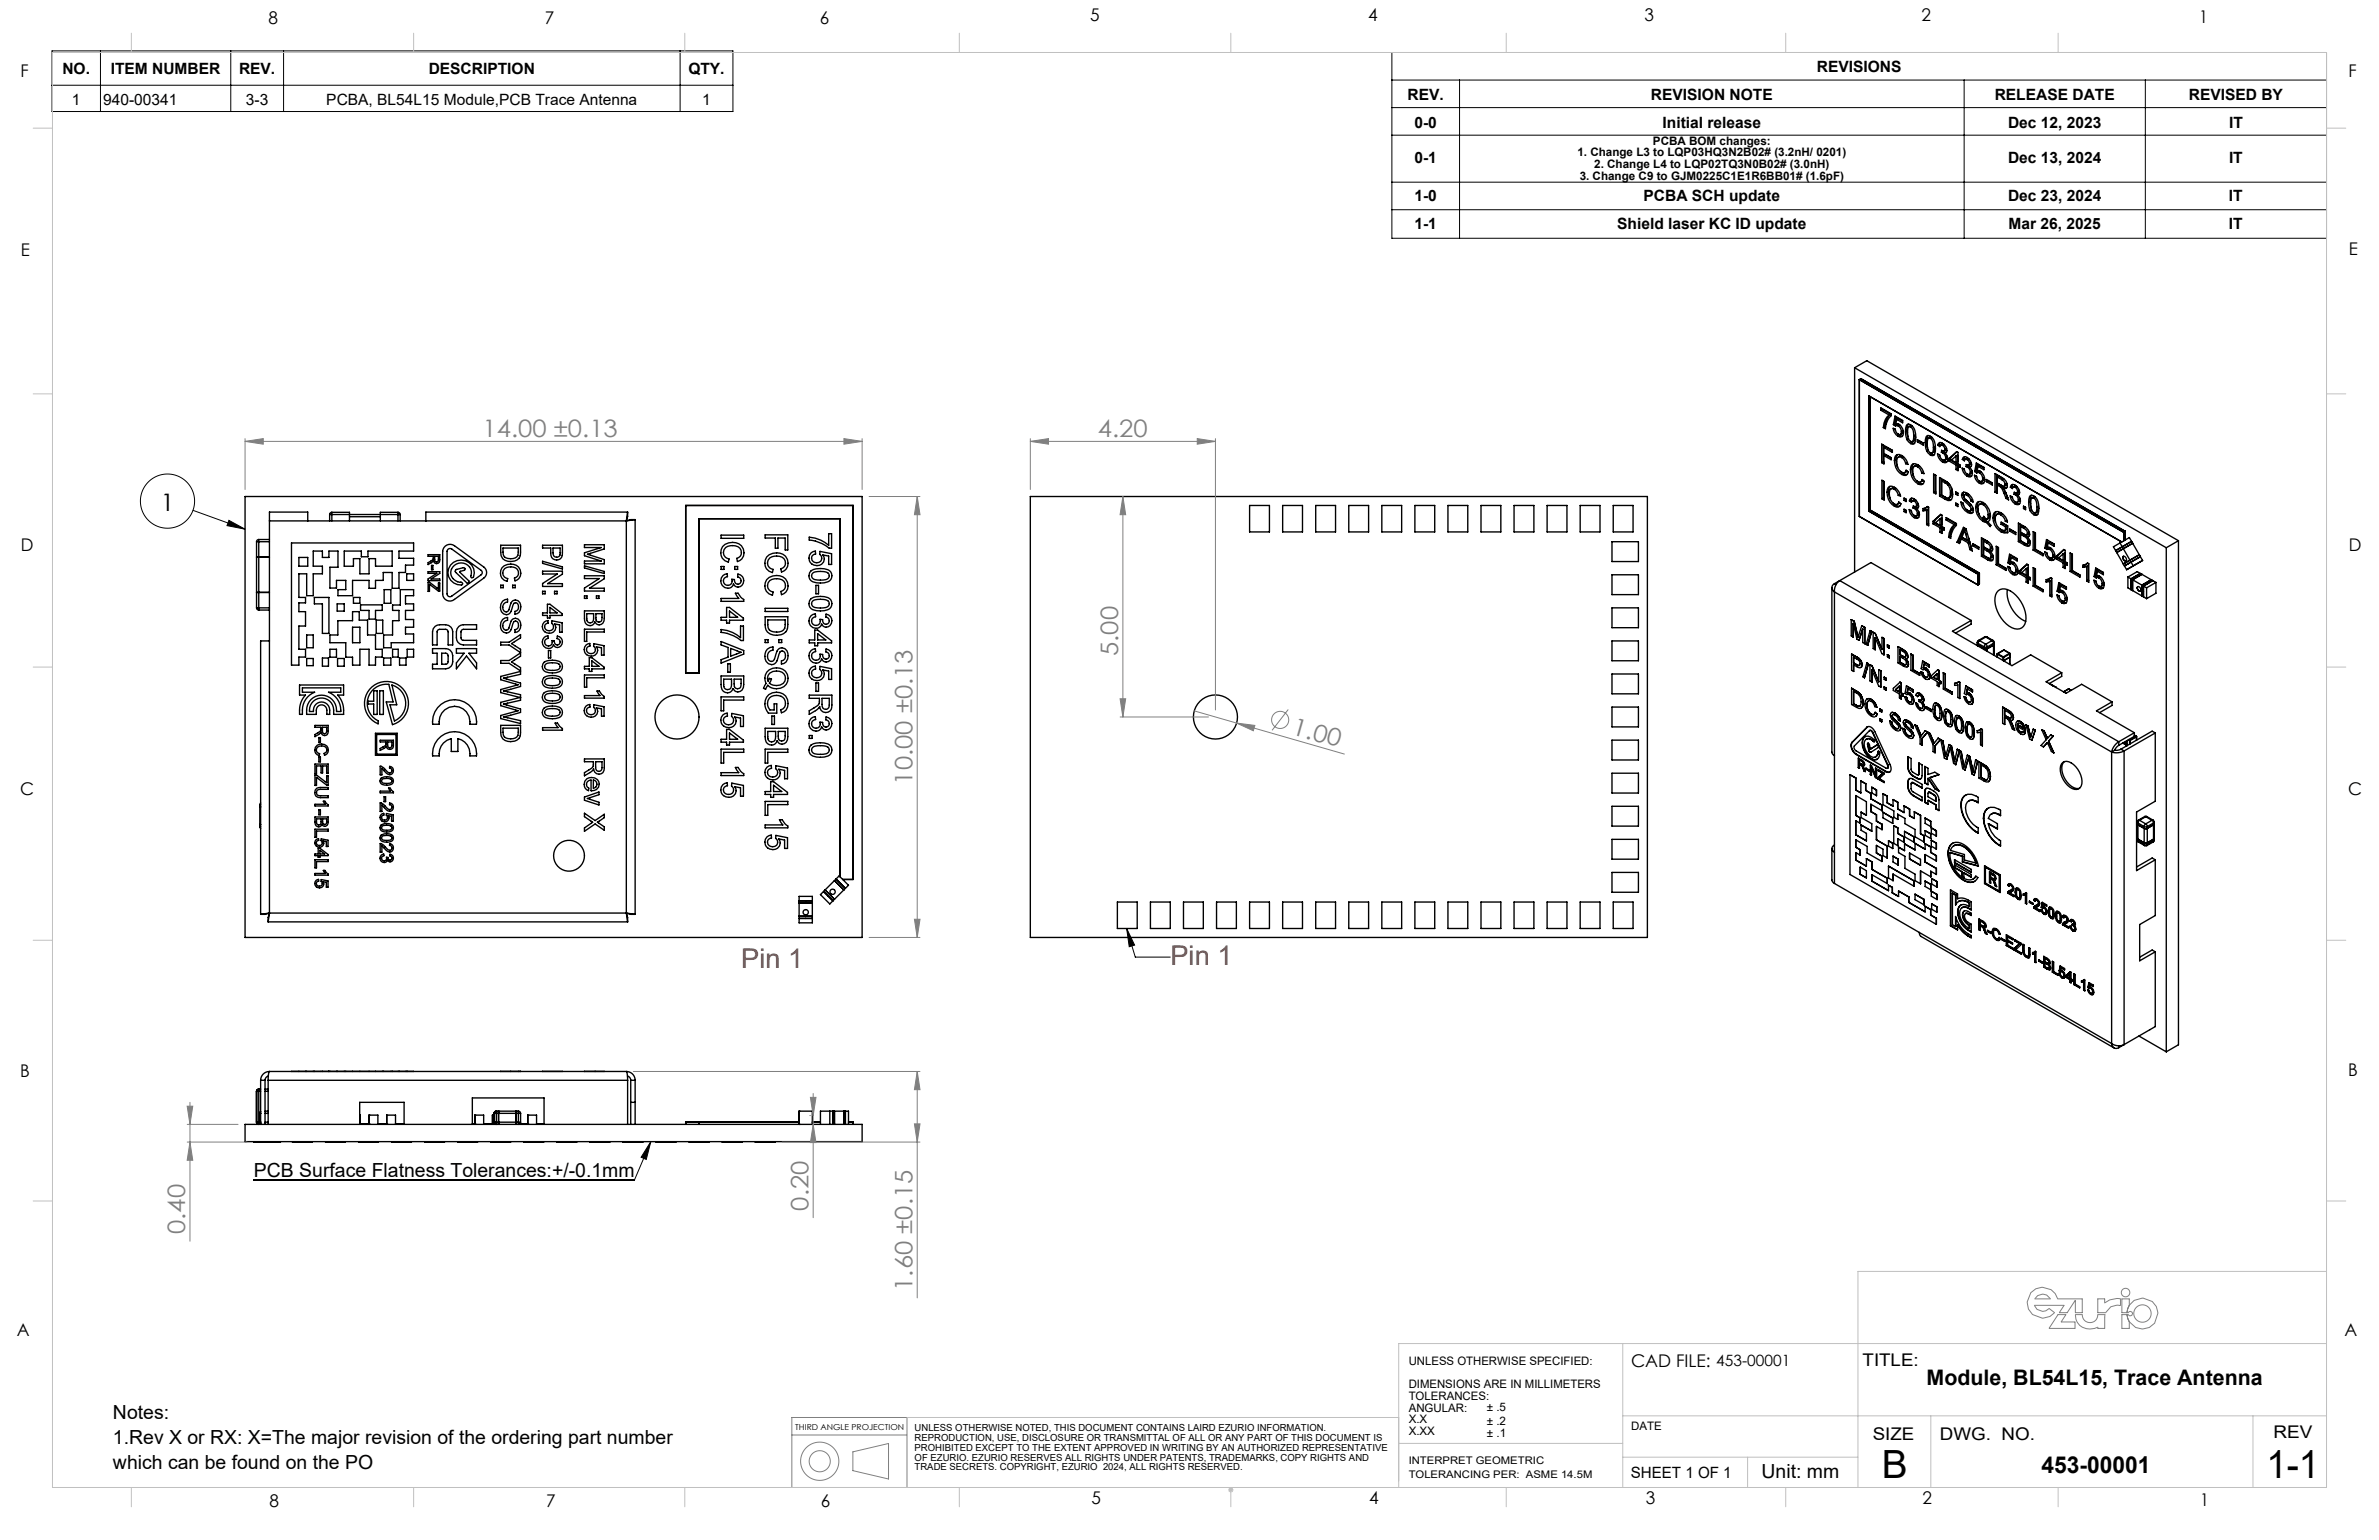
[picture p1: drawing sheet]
<svg xmlns="http://www.w3.org/2000/svg" width="432mm" height="279mm" viewBox="0 0 432 279" stroke-linecap="round" stroke-linejoin="round" font-family="sans-serif">
<defs><g id="words">
<g font-size="7.1">
<text x="341.5" y="268.1">B</text>
<text x="411.4" y="268.1">1-1</text>
</g>
<g font-size="4.9" fill="#f00">
<text x="134.6" y="175.6">Pin 1</text>
<text x="212.5" y="175.1">Pin 1</text>
</g>
<g font-size="4.4" fill="#808080">
<text x="87.6" y="79.2">14.00 ±0.13</text>
<text x="199.3" y="79.2">4.20</text>
<text x="202.9" y="119" transform="rotate(-90 202.9 119)">5.00</text>
<text x="234.3" y="133.1" transform="rotate(16 234.3 133.1)">1.00</text>
<text x="165.6" y="142.4" transform="rotate(-90 165.6 142.4)">10.00 ±0.13</text>
<text x="146.7" y="219.6" transform="rotate(-90 146.7 219.6)">0.20</text>
<text x="33.6" y="223.9" transform="rotate(-90 33.6 223.9)">0.40</text>
<text x="165.6" y="234.2" transform="rotate(-90 165.6 234.2)">1.60 ±0.15</text>
</g>
<text font-size="4.4" x="29.1" y="92.7">1</text>
<text font-size="4.2" x="370.5" y="267.2">453-00001</text>
<text font-size="3.9" x="349.7" y="251.3">Module, BL54L15, Trace Antenna</text>
<g font-size="3.5">
<text x="46.1" y="213.6">PCB Surface Flatness Tolerances:+/-0.1mm</text>
<text x="20.5" y="257.5">Notes:</text>
<text x="20.5" y="262">1.Rev X or RX: X=The major revision of the ordering part number</text>
<text x="20.5" y="266.5">which can be found on the PO</text>
<text x="319.7" y="268.1">Unit: mm</text>
</g>
<g font-size="3.2">
<text x="48.7" y="4.4">8</text>
<text x="98.9" y="4.3">7</text>
<text x="148.8" y="4.3">6</text>
<text x="197.9" y="3.9">5</text>
<text x="248.3" y="3.8">4</text>
<text x="298.5" y="3.8">3</text>
<text x="348.8" y="3.8">2</text>
<text x="399.1" y="4.1">1</text>
<text x="3.7" y="14">F</text>
<text x="426.2" y="13.9">F</text>
<text x="3.8" y="46.4">E</text>
<text x="426.3" y="46.3">E</text>
<text x="3.8" y="100">D</text>
<text x="426.3" y="99.9">D</text>
<text x="3.7" y="144.3">C</text>
<text x="426.2" y="144.2">C</text>
<text x="3.6" y="195.4">B</text>
<text x="426.2" y="195.3">B</text>
<text x="3" y="242.4">A</text>
<text x="425.6" y="242.3">A</text>
<text x="296" y="247.9">CAD FILE:</text>
<text x="338.1" y="247.8">TITLE:</text>
<text x="339.9" y="261.3">SIZE</text>
<text x="352.1" y="261.3">DWG. NO.</text>
<text x="412.6" y="260.8">REV</text>
<text x="48.9" y="273.4">8</text>
<text x="99.1" y="273.3">7</text>
<text x="149" y="273.4">6</text>
<text x="198.1" y="272.9">5</text>
<text x="248.5" y="272.8">4</text>
<text x="298.7" y="272.9">3</text>
<text x="348.9" y="272.9">2</text>
<text x="399.3" y="273.2">1</text>
</g>
<g font-size="2.8">
<text x="11.3" y="13.5">NO.</text>
<text x="20.1" y="13.5">ITEM NUMBER</text>
<text x="43.4" y="13.5">REV.</text>
<text x="77.8" y="13.5">DESCRIPTION</text>
<text x="124.9" y="13.5">QTY.</text>
<text x="329.8" y="13.1">REVISIONS</text>
<text x="13" y="19">1</text>
<text x="18.7" y="19">940-00341</text>
<text x="44.6" y="19">3-3</text>
<text x="59.2" y="19">PCBA, BL54L15 Module,PCB Trace Antenna</text>
<text x="127.4" y="19">1</text>
<text x="255.5" y="18.1">REV.</text>
<text x="256.7" y="23.1">0-0</text>
<text x="299.7" y="18.1">REVISION NOTE</text>
<text x="301.8" y="23.1">Initial release</text>
<text x="362" y="18.1">RELEASE DATE</text>
<text x="364.5" y="23.1">Dec 12, 2023</text>
<text x="397.3" y="18.1">REVISED BY</text>
<text x="404.6" y="23.1">IT</text>
<text x="256.7" y="29.6">0-1</text>
<text x="364.5" y="29.6">Dec 13, 2024</text>
<text x="404.6" y="29.6">IT</text>
<text x="256.7" y="41.5">1-1</text>
<text x="256.7" y="36.4">1-0</text>
<text x="293.5" y="41.5">Shield laser KC ID update</text>
<text x="298.3" y="36.4">PCBA SCH update</text>
<text x="364.5" y="36.4">Dec 23, 2024</text>
<text x="364.6" y="41.5">Mar 26, 2025</text>
<text x="404.6" y="36.4">IT</text>
<text x="404.6" y="41.5">IT</text>
<text x="311.5" y="247.9">453-00001</text>
<text x="296" y="268.1">SHEET 1 OF 1</text>
</g>
<g font-size="2.1">
<text x="286.3" y="28.4">1. Change L3 to LQP03HQ3N2B02# (3.2nH/ 0201)</text>
<text x="300" y="26.2">PCBA BOM changes:</text>
<text x="286.7" y="32.6">3. Change C9 to GJM0225C1E1R6BB01# (1.6pF)</text>
<text x="289.4" y="30.5">2. Change L4 to LQP02TQ3N0B02# (3.0nH)</text>
<text x="255.7" y="247.7">UNLESS OTHERWISE SPECIFIED:</text>
<text x="255.7" y="251.9">DIMENSIONS ARE IN MILLIMETERS</text>
<text x="255.7" y="254">TOLERANCES:</text>
<text x="255.7" y="256.1">ANGULAR:</text>
<text x="269.8" y="256.1">± .5</text>
<text x="255.7" y="258.2">X.X</text>
<text x="255.7" y="260.3">X.XX</text>
<text x="269.8" y="258.5">± .2</text>
<text x="269.9" y="260.6">± .1</text>
<text x="296" y="259.4">DATE</text>
</g>
<g font-size="1.9">
<text x="255.7" y="265.6">INTERPRET GEOMETRIC</text>
<text x="255.7" y="268.1">TOLERANCING PER: ASME 14.5M</text>
</g>
<g font-size="1.8">
<text x="166" y="259.7">UNLESS OTHERWISE NOTED, THIS DOCUMENT CONTAINS LAIRD EZURIO INFORMATION.</text>
<text x="166" y="261.5">REPRODUCTION, USE, DISCLOSURE OR TRANSMITTAL OF ALL OR ANY PART OF THIS DOCUMENT IS</text>
<text x="166" y="263.2">PROHIBITED EXCEPT TO THE EXTENT APPROVED IN WRITING BY AN AUTHORIZED REPRESENTATIVE</text>
<text x="166" y="265">OF EZURIO. EZURIO RESERVES ALL RIGHTS UNDER PATENTS, TRADEMARKS, COPY RIGHTS AND</text>
<text x="166" y="266.8">TRADE SECRETS. COPYRIGHT, EZURIO 2024, ALL RIGHTS RESERVED.</text>
</g>
<text font-size="1.5" x="144.3" y="259.4">THIRD ANGLE PROJECTION</text>
</g></defs>
<g fill="none" stroke="#000" stroke-width=".25">
<path d="M336.6 66.7l2.2-1.3 56.6 32.7M336.6 66.7l56.6 32.7M336.6 66.7v37.1M337.5 68.9v24.8l21.5 12.4M337.5 68.9l48 27.7M337.5 68.9l.3-.2 47.9 27.7M337.5 68.9h.1M339.5 72v20.6M341.4 74.4v-.4l1.9 1.1v.3a3.2 3.2 0 0 0-1.1 2.4l-.4-.2M341.4 74.4l1.5 .9M341.7 74.3l1.5 .8M341.7 74.2v.1"/>
<path d="M341.7 74.3l-.3 .1M342.1 77.4l.1 .1M342.1 77.4l-.3 .2M342.9 75.3a2.91 2.91 0 0 0-1.1 2.3M343.2 75.1a2.92 2.92 0 0 0-1.1 2.3M343.2 75.1l-.3 .2M343.7 77l.3 .3 .2-.1 .3 .1M343.9 76.9l.4 .2M343.9 76.9l-.2 .1M344 77.9v.2M344.2 75.6l-.3 1.3M344.3 76.1l-.2 .8a1.56 1.56 0 0 1 1.2 2.3l-.4 .1-.4-.1"/>
<path d="M344.3 76.1l1 .6v-.4l-1.3-.8-.3 1.5M344.3 76.1l.2-.2 .8 .5M344.4 77.1h.4l-.3 .2M344.4 77l-.3 .2M344.4 78.7l.4 .3M344.5 77.3a1.17 1.17 0 0 1 .6 1M344.8 79l.4 .1M344.8 79l-.3 .2M345.1 78.3l-.1 .5a.82 .82 0 0 1-1-.9l-.4-.2a1.89 1.89 0 0 0 .9 1.5M345.1 78.3l.3-.1-.2 .4M345.2 78.7l-.3 .2M345.9 78.2a1.04 1.04 0 0 1 .4-1.3l.5 .2a2.74 2.74 0 0 1 .6 3.4l-.1 .1-.5-.1"/>
<path d="M345.9 78.2l.2 1.6M346.1 79.8l.7 .7M346.1 78.1l.2 1.1M346.1 78.1l-.2 .1M346.4 77l-.3 1.1M346.4 77.5a2.61 2.61 0 0 0 .4 2.6M346.4 79.6l-.3 .2M346.7 77.3h.4l-.3 .2M346.8 77.2l-.4 .2M346.8 77.5l.4 .5 .1 1.1M346.8 77.5h-.4M347.3 79.1l.3-.2v.8l-.2 .2"/>
<path d="M347.3 79.1a.81 .81 0 0 1-.3 1h-.2M347.4 79.9l-.3 .2M348 79.8l1.1 .6v.4l-1.1-.6zM348.3 79.9v.1M348.3 80l.8 .4M348.3 80l-.3 .2M349.9 79l-.2 1.1M350.3 79.3l.3 .1-.2 .1M350.4 79.3l-.4 .2M350.4 79.5h-.3a2.09 2.09 0 0 0-.2 2.1l.5 .6h.3a1.07 1.07 0 0 0 .2-1M350.4 79.5l.4 .6 .1 1.1M44.5 90.1h112v80h-112z"/>
<path d="M46.6 98.3h.4M46.6 98.3v12M47 97.9v.4M47 97.9l-.3 .1-.1 .3M47 98.3v12M47 97.9h1.9M47 98.3h1.9M48.9 94.5v-1.6h7v1.6M48.9 94.5v71.2M48.9 94.5h64.8M52.9 98.5h22.2v1.5h-2.7v1.3h2.7v1.2h-1.5v1.4h-1.2v2.8h-1.2v-2.8h-1.6v1.4h-1.4v1.4h-1.2v-1.4h-3v2.8h-2.7v-1.1h1.5v-1.7h-1.7v1.4h-1.2v-3.8h1.4v-2.9h-1.6v1.1h-1.2v-1.1h-1.6v2.7h1.6v1.4h-1.6v4h-1.2v-4h-1.5v4.3h1.3v1h-1.3v1.6h1.3v2.6h-1.3v4.2h1.3v1.4h-1.3v1.5h-1.3zM59.8 93.3h.4"/>
<path d="M59.8 93.3v1.2M60.2 92.9l-.3 .2-.1 .2M60.2 92.9v.4M60.2 92.9h3.2v1.6M60.2 93.3h12M60.2 93.3v1.2M62.5 100h3.1v1h1.2v-1h4.4v2.7h-3v-1.3h-1.2v2.7h-1.7v-2.7h-1.1v1.3h-1.7zM63.4 93.7h5.6M72.2 92.9l.3 .2 .1 .2M72.2 93.3h.4M72.2 92.9v.4M72.2 92.9h-3.2v1.6"/>
<path d="M72.2 93.3v1.2M72.6 93.3v1.2M80.8 99.1a1.35 1.35 0 0 1 1.7-.1l5.3 3.9a1.23 1.23 0 0 1 0 2l-5.3 3.8a1.31 1.31 0 0 1-1.4 .2 1.31 1.31 0 0 1-.8-1.2v-7.7l.1-.3zM81.3 99.6l.3-.1 .4 .1 5.3 3.9a.49 .49 0 0 1 0 .8l-5.3 3.8a.52 .52 0 0 1-.6 .1 .52 .52 0 0 1-.3-.5v-7.7zM90.9 98.9h3.6v1.6a1.49 1.49 0 0 1-1.8 1.4 1.61 1.61 0 0 1-1.8-1.7zM91.3 99.4h2.8a1.71 1.71 0 0 1-.6 1.8 1.66 1.66 0 0 1-2.1-.5zM98.5 98.9h3.6a4.6 4.6 0 0 1-.2 2.3 1.09 1.09 0 0 1-1.3 .3 1.09 1.09 0 0 1-.6-1.2v-.9h-1.5zM100.4 99.4h1.3v.9a.66 .66 0 0 1-.7 .8 .66 .66 0 0 1-.6-.8zM106.1 98.8h3.6v.8l-3.1 1 3.1 .9v.8h-3.6v-.5h3l-3-1v-.5l3-1h-3zM113.7 94.5v71.2M113.9 92.9l-.2 1.6M113.9 92.9v.8l-.2 .8"/>
<path d="M113.9 92.9h-36.6v1.6M115.3 94.3l-1.6 .2M115.3 94.3h-.8l-.8 .2M115.3 94.3v71.6M130.9 97.1h4.1v.6h-4.1zM131.2 99.2a2.34 2.34 0 0 1 3.7 .4 1.66 1.66 0 0 1-1.1 2.3l-.1-.6a1.16 1.16 0 0 0 .9-1.2 1.16 1.16 0 0 0-1.1-1.1 1.59 1.59 0 0 0-2.2 1.3 1.15 1.15 0 0 0 1 1.1l-.1 .6a1.79 1.79 0 0 1-1-2.8zM138.9 97h4.1v2.8h-.5v-2.2h-1.3v1.9h-.5v-1.9h-1.8zM146.9 97.5a6 6 0 0 1 3.5 1.4v-2.1h.5v2.7h-.4a6.6 6.6 0 0 0-3.6-1.5zM154.9 91.7h.1M154.9 91.7h-30.4v30.4h2.4v-28h25.6v65M154.9 91.7v67.9h-1.9M187 90.1h112v80h-112z"/>
<path d="M226.8 91.7h3.6v4.8h-3.6zM232.8 91.7h3.6v4.8h-3.6zM238.8 91.7h3.6v4.8h-3.6zM244.8 91.7h3.6v4.8h-3.6zM250.8 91.7h3.6v4.8h-3.6zM256.8 91.7h3.6v4.8h-3.6zM262.8 91.7h3.6v4.8h-3.6zM268.8 91.7h3.6v4.8h-3.6zM274.8 91.7h3.6v4.8h-3.6zM280.8 91.7h3.6v4.8h-3.6zM286.8 91.7h3.6v4.8h-3.6zM292.6 98.3h4.8v3.6h-4.8z"/>
<path d="M292.8 91.7h3.6v4.8h-3.6zM339.2 92.7v-20.9l45.9 26.5M339.2 92.7l19.8 11.4M339.5 92.6l-.3 .1M339.5 92.6l19.8 11.4M341.6 87.1l.4 .3v3.3l-.4-.2zM341.8 83.8h.1M341.8 80.7v3.1M341.8 83.8l-.3 .1M341.9 90.3l.1 .1M341.9 87.3v3M341.9 90.3l-.3 .2"/>
<path d="M341.9 81.2v1.1l1.4 .7v.4l-1.4-.7M341.9 82.7v1.5l-.4-.3M341.9 81.2l1.6 .9v-.4l-2-1.1v3.3M341.9 81.2l.3-.2 1.3 .8M341.9 82.7l.3-.2 1.1 .6M342.5 89.3a.85 .85 0 0 1 .9-1.1 2.23 2.23 0 0 1 1.6 1.8l-.4-.1M342.5 89.3a2.88 2.88 0 0 0 1.4 2.5M342.8 89.2l.3 1.3M342.8 89.2l-.3 .1M343.1 88.2l-.3 1M343.5 88.5l.6 .1-.3 .2M343.5 88.5l-.3 .2"/>
<path d="M343.6 91.3l.5 .4M343.8 88.8l-.5-.1a1.95 1.95 0 0 0 .8 2.9l.3-.1 .2-.4 .4 .3-.1 .4-.4 .2-.6-.2M343.8 88.8a1.57 1.57 0 0 1 .8 1.1M343.8 83.6a.85 .85 0 0 1 .9-1.1 2.23 2.23 0 0 1 1.6 1.8l-.4-.2M343.8 83.6a2.88 2.88 0 0 0 1.4 2.5M344.1 83.4l.3 1.4M344.1 83.4l-.3 .2M344.1 91.7l.7 .1M344.1 91.7l-.2 .1M344.4 82.5l-.2 .4-.1 .5M344.5 83a.73 .73 0 0 1 .9-.1l-.2 .1M344.7 91.3l-.4 .2"/>
<path d="M344.8 91.2l-.1 .1M344.8 89.7l-.2 .2M345 85.5l.5 .4M345.2 83l-.6-.1a1.95 1.95 0 0 0 .9 2.9l.3-.1 .2-.4 .4 .4-.2 .3-.3 .3-.7-.2M345.2 83a1.57 1.57 0 0 1 .7 1.1M345.5 85.9l.6 .2M345.5 85.9l-.3 .2M345.6 90.4l.4 .2v.4l-.4-.2zM345.6 92.4l.4 .2v.4l-.4-.2zM345.9 92.6l.1 .1M345.9 90.5v.1M345.9 92.5v.1"/>
<path d="M345.9 90.6l.1 .1M345.9 90.6l-.3 .2M345.9 92.6l-.3 .2M346 85.6l-.3 .2M346.1 85.4l-.1 .2M346.2 84l-.3 .1M346.6 90.9l.3-.5a1.36 1.36 0 0 1 1.2 1.8l-.3 .1M346.6 90.9l.3 .2 .2-.2h.3M346.8 85.2a.85 .85 0 0 1 .8-1.1 2.23 2.23 0 0 1 1.6 1.8l-.4-.1M346.8 85.2a2.88 2.88 0 0 0 1.3 2.6M346.8 80.1l.3 .2M346.8 90.7l.3 .2"/>
<path d="M346.8 90.7l-.2 .2M346.9 92.6v.2M347 90.4l-.2 .3M347 85.1l.3 1.3M347 85.1l-.2 .1M347.1 80.3l.4 .1M347.1 80.3l-.3 .2M347.2 92.2l.3 .1M347.3 84.2l-.2 .4-.1 .5M347.4 90.7h.3l-.3 .2M347.4 93.5l.3 .2M347.4 90.7l-.4 .2"/>
<path d="M347.4 84.6a.73 .73 0 0 1 1-.1l-.3 .2M347.4 90.9l.3 .3 .2 .4M347.5 92.3a1.15 1.15 0 0 1 .5 .9M347.5 92l.3 .1M347.5 92l-.3 .2M347.5 91.9v.1M347.7 93.7l.5 .2M347.7 93.7l-.3 .2M347.8 92.1l.2 .2M347.8 92.1l-.3 .2M347.8 92.3a1.15 1.15 0 0 1 .2 1.7l-.6-.1M347.9 87.2l.5 .4"/>
<path d="M347.9 91.6l-.2 .3-.4-.1-.1 .4M347.9 91.6l.3-.1-.2 .2M348 93.2l-.1 .4a.88 .88 0 0 1-1-1l-.4-.2a1.94 1.94 0 0 0 .9 1.5M348.1 84.7l-.6-.1a1.95 1.95 0 0 0 .9 2.9l.3-.1 .2-.4 .4 .3-.2 .4-.3 .2-.7-.1M348.1 84.7a1.57 1.57 0 0 1 .7 1.1M348.1 91.7l-.4 .2M348.1 92.1l-.3 .2M348.2 93.4l-.4 .2M348.3 92.9v.1M348.3 93l-.2 .4M348.3 93l-.3 .2M348.4 87.6l.6 .2"/>
<path d="M348.4 87.6l-.3 .2M348.9 87.2l-.3 .2M349 92.7v-.4l.5-.1 .3-.3 .3 .1v3.4l-.4-.2M349 87.1l-.1 .1M349.1 85.6l-.3 .2M349.3 92.2v.3M349.3 92.5l-.3 .2M349.4 80.3a1.04 1.04 0 0 1 .5-1.3l.5 .1a2.74 2.74 0 0 1 .6 3.5l-.2 .1-.4-.2M349.4 80.3l.3 1.5M349.7 92.6l-.7 .1M349.7 92.6v2.6M349.7 81.8l.7 .7"/>
<path d="M349.7 80.1l.2 1.2M349.7 80.1l-.3 .2M349.9 92l-.4 .2M350 92.4l-.7 .1M350 92.4l-.3 .2M350 95l.1 .1M350 92.4v2.6M350 95l-.3 .2M350 81.7l-.3 .1M350.4 82.2l.2 .2M350.6 82.4l.5 .1M350.6 82.4l-.2 .1"/>
<path d="M350.9 94.6v.4M350.9 94.6l1.3-1.3 .3 .2v2l.4 .3v.4l-.4-.2M350.9 95l1.2 .8M350.9 81.2l.3-.2-.1 .8-.1 .2M351 86l.4 .3v3.3l-.4-.2zM351 82l-.3 .2M351.1 94.9l1.3 .7M351.1 94.4v.5M351.1 94.4l-.2 .2M351.1 94.9l-.2 .1M351.2 89.2l.2 .1M351.2 86.2v3"/>
<path d="M351.2 89.2l-.2 .2M351.7 80.8l.3-.5a1.36 1.36 0 0 1 1.2 1.8l-.2 .1M351.7 80.8l.4 .2 .1-.2h.4M352 80.6l.2 .2 .5-.2h.2l-.3 .2M352 80.6l-.3 .2M352 82.5l.1 .2M352 82.5l.1 .3a.62 .62 0 0 0 .4 .6 .62 .62 0 0 0 .6-.1l.1-.2M352 82.5l-.3-.2a1.94 1.94 0 0 0 .9 1.5M352 90v-3.4l1 .6a2.65 2.65 0 0 1 1.3 3.3l-.3 .3h-.4l-.5-.2M352 90l1.1 .6M352.1 80.3l-.1 .3M352.1 94.1l-.8 .8 .8 .4"/>
<path d="M352.1 94.1v1.2M352.1 95.8v.8M352.1 94.1l.3-.1v1.2l-.3 .1M352.3 93.4l-1.2 1M352.3 89.8l1.1 .6M352.3 86.8v3M352.3 89.8l-.3 .2M352.4 82.1l.2 .1M352.4 95.6l-.3 .2M352.4 96.4l.1 .1M352.4 95.6v.8M352.4 96.4l-.3 .2"/>
<path d="M352.5 87.3v2.5l1 .6 .2-.1M352.5 87.3l.2-.2 .6 .3M352.5 87.3l.5 .3M352.5 96v.8l-.4-.2M352.5 83.4l.4 .2M352.6 80.8l.3 .3 .1 .4M352.6 82.2a1.15 1.15 0 0 1 .6 .9M352.7 81.9l.2 .1M352.7 81.9l-.3 .2M352.7 81.8v.1M352.9 83.6l.5 .2M352.9 83.6l-.3 .2"/>
<path d="M352.9 95.9l-.4 .1M352.9 82l.2 .2M352.9 82l-.3 .2M353 82.2a1.15 1.15 0 0 1 .2 1.7l-.6-.1M353 81.5l-.1 .3-.5-.1v.4M353 81.5l.3-.1-.1 .2M353 87.6l.5 .3M353.2 81.6l-.3 .2M353.2 94.3v-.4l1.9 1.1v.3a3.2 3.2 0 0 0-1 2.4l-.4-.2M353.2 94.3l1.5 .9M353.3 82l-.3 .2M353.3 83.3l-.3 .2"/>
<path d="M353.3 87.4l.4 .3M353.3 87.4l-.3 .2M353.4 90.4l.8 .2M353.4 90.4l-.3 .2M353.4 82.8v.1M353.4 82.9l-.1 .4M353.4 82.9l-.2 .2M353.5 94.2l1.5 .8M353.5 94.1v.1M353.5 94.2l-.3 .1M353.5 87.9a2.1 2.1 0 0 1 .5 1.5M353.8 83.2l1.3-1.3 .3 .2v2.1l.4 .2v.4l-.4-.2"/>
<path d="M353.8 83.6l1.2 .8M353.8 83.2v.4M353.8 87.8l-.3 .1M354 97.3l.1 .1M354 97.3l-.3 .2M354 89.4v.5l-.3 .4M354 83v.5M354 83.5l1.3 .7M354 83l-.2 .2M354 83.5l-.2 .1M354.2 88.4l.1 .9M354.3 89.3v.4l-.3 .5-.3 .1"/>
<path d="M354.3 89.3l-.3 .1M354.7 95.2a2.92 2.92 0 0 0-1 2.3M355 89.2l.4 .3v.4l-.4-.2zM355 91.3l.4 .2v.4l-.4-.2zM355 95a2.91 2.91 0 0 0-1 2.3M355 95l-.3 .2M355 82.7l.3-.1v1.2l-.3 .1M355 82.7l-.8 .8 .8 .4M355 82.7v1.2M355 84.4v.8M355.2 82l-1.2 1M355.2 98.4l1.2-2.7 .4 .2 1.2 4.1-.4-.3"/>
<path d="M355.3 91.5l.1 .1M355.3 89.5l-.3 .2M355.3 89.4v.1M355.3 91.4v.1M355.3 89.5l.1 .1M355.3 91.5l-.3 .2M355.3 84.2v.8M355.3 85l.1 .1M355.3 84.2l-.3 .2M355.3 85l-.3 .2M355.4 84.6v.8l-.4-.2M355.5 98.2l-.3 .2"/>
<path d="M355.5 98.2l.3 .1M355.8 84.5l-.4 .1M356 97.8l-.3 .8-.5-.2M356 97.8l.3-.2 1.2 .7M356 97.8l1.2 .7M356 89.8l.1-.4a1.04 1.04 0 0 1 1.4 .4l.3 .4 .3 .9-.4-.2M356 89.8l.1 .5 .4 .5M356.2 83.4l.3-.5a1.36 1.36 0 0 1 1.2 1.8l-.2 .1M356.2 83.4l.4 .2 .1-.3 .3 .1M356.3 91.3l.1 .4M356.3 89.7l.2 .5M356.3 89.7l-.3 .1"/>
<path d="M356.4 89.3l-.1 .4M356.5 90.8l1 .9M356.5 90.8l.2-.2 1.1 1-.3 .1M356.5 83.2l-.3 .2M356.5 85.1l.1 .2M356.5 95.8l-1 2.4M356.6 82.9l-.1 .3M356.6 96.2l-.5 1.3 1 .5M356.6 96.2l.2 .8M356.8 97l.3 1M356.8 84.6l.3 .1M356.8 89.6l.5 .1-.2 .2"/>
<path d="M356.9 96l-.3 .2M356.9 89.6l-.4 .2M356.9 92.4l.5 .4M357 83.2h.3l-.3 .2M357 86l.3 .2M357 83.1l-.3 .3-.2-.2M357 83.4l.3 .2 .2 .5M357.1 89.9l-.5-.2a.43 .43 0 0 0-.1 .7l.7 .6a1.67 1.67 0 0 1 .9 2l-.3 .2-.7-.2M357.1 89.9l.4 .3 .2 .7M357.1 84.7a1.14 1.14 0 0 1 .5 1M357.1 96.8l-.3 .2M357.1 84.5l.3 .1"/>
<path d="M357.1 84.5l-.3 .1M357.1 84.4v.1M357.2 98.5l.4 1.2M357.3 97.6l.1 .3-.3 .1M357.3 86.2l.5 .2M357.3 86.2l-.3 .2M357.4 84.6l.2 .1M357.4 84.6l-.3 .1M357.4 92.8l.7 .2M357.4 92.8l-.3 .2M357.5 84.8a1.15 1.15 0 0 1 .2 1.7l-.7-.1M357.5 91.7l.3 .7"/>
<path d="M357.5 84.1l-.1 .3-.5-.1-.1 .3M357.5 84.1l.3-.1-.1 .2M357.5 98.3l.3 1.2M357.5 98.3l-.3 .2M357.6 85.7l-.1 .3a.88 .88 0 0 1-1-.9l-.4-.2a1.93 1.93 0 0 0 .9 1.5M357.7 84.2l-.4 .2M357.7 84.6l-.2 .2M357.8 92.4l-.1 .2a1.02 1.02 0 0 1-1.3-.9l-.1-.4-.4-.2a2.28 2.28 0 0 0 1.2 1.9M357.8 92.4l.3-.2-.2 .3M357.8 85.9l-.4 .2M357.8 99.5l.1 .1M357.8 99.5l-.2 .2"/>
<path d="M357.9 85.3v.2M357.9 85.5l-.2 .4M357.9 85.5l-.3 .2M358 92.5l-.4 .2M358.1 90.7l-.4 .2M358.1 98.6l1.1 .7v.3l-1.1-.6zM358.4 98.8v.1M358.4 98.9l.8 .4M358.4 98.9l-.3 .1M358.4 85.5l.4 .3 .2-.1 .3 .1M358.6 92.1a.89 .89 0 0 1 .9-1.1 2.74 2.74 0 0 1 1.7 3.4l-.4 .3 .6 .6-.2 .2-.6-.7M358.6 92.1a2.96 2.96 0 0 0 1.3 2.5"/>
<path d="M358.7 85.4l-.3 .1M358.7 85.4l.4 .2M358.7 86.4l.1 .2M358.9 91.9l.3 1.3M358.9 91.9l-.3 .2M358.9 84.1l-.2 1.3M359 84.6l-.1 .8a1.56 1.56 0 0 1 1.1 2.3l-.4 .1-.3-.1M359 84.6l1.1 .6v-.4l-1.4-.8-.3 1.5M359 84.6l.3-.2 .8 .5M359.2 85.6h.4l-.3 .2M359.2 91l-.3 .5v.4M359.2 85.6l-.4 .2"/>
<path d="M359.2 87.2l.4 .3M359.3 85.8a1.17 1.17 0 0 1 .6 1.1M359.6 87.5l.3 .2M359.6 87.5l-.3 .2M359.6 91.3l-.3 .2M359.6 91.3h.2l.4 .1-.3 .1M359.9 86.9l-.1 .4a.82 .82 0 0 1-1.1-.9l-.3-.2a1.89 1.89 0 0 0 .9 1.5M359.9 86.9l.2-.2-.2 .5M359.9 94.6l.7 .2M359.9 97.7v3.1M359.9 91.5l-.4-.1a1.15 1.15 0 0 0-.4 1.5 1.71 1.71 0 0 0 1.2 1.4M359.9 91.5a2.13 2.13 0 0 1 1 1.9"/>
<path d="M360 93.9l.3 .4M360 93.9v-.2l.6 .6M360 94.2l.2 .2M360 87.2l-.4 .2M360.1 98.2v1l.9 .5 .2-.1 .1-.2M360.1 99.6v1.2l1.1 .5 .2-.3M360.1 98.2l.2-.2 .6 .3-.3 .2M360.1 99.6l.2-.2 .7 .4M360.1 98.2l.5 .3M360.1 99.6l.6 .4M360.2 93.8l-.2 .1M360.2 94.4l.7 .2-.3 .2"/>
<path d="M360.2 94.4l-.3 .2M360.5 94.2l-.2 .1M360.5 87l1.1 .6v.4l-1.1-.6zM360.6 98.5l.5 .3 .2 .6M360.7 100l.5 .3 .2 .7M360.8 87.2h.1M360.8 87.2l.8 .5M360.8 87.2l-.3 .2M360.9 93.4l.3-.2a.88 .88 0 0 1-.6 1.1M360.9 93.4l-.1 .5-.2 .4M361 99.8l.3 .3M361 99.8l-.3 .2"/>
<path d="M361.3 99.4l.3-.1-.2 .2M361.5 99.5l-.4 .2M361.5 99.9l-.2 .2M361.7 93.9a.87 .87 0 0 1 1-1.1 2.4 2.4 0 0 1 1.7 1.9l-.4-.1M361.7 93.9a3 3 0 0 0 1.5 2.6M362 93.8l.2 .9M362 93.8l-.3 .1M362.3 92.8l-.2 .5-.1 .5M362.3 99.1l.4 .2v3l1.4 .8v.4l-1.8-1zM362.4 89.1l.1 .1M362.4 86.1v3M362.4 89.1l-.3 .2"/>
<path d="M362.5 86.5v1.1l1 .6h.3l.1-.3M362.5 88v1.5l-.4-.2M362.5 86.5l.3-.1 .9 .5-.3 .1M362.5 88l.4 .2M362.5 88l.3-.2 .4 .3M362.5 86.5l.9 .5M362.6 99.3v3M362.7 93.1h.4l.4 .1-.3 .2M362.8 93.1l-.4 .2M362.9 88.2l.2 .2M363 95.9l.5 .4M363.1 88.4l.6 1.1"/>
<path d="M363.2 93.4l-.6-.1a1.51 1.51 0 0 0-.1 2.1 1.48 1.48 0 0 0 1.5 .8M363.2 93.4l.4 .4 .4 .8M363.2 88.1l.2 .1M363.2 88.1l-.3 .1M363.2 95.1v-.4l1.2 .7v1.3h-.6l-.6-.2M363.2 95.1l.8 .5M363.4 87l.3 .3 .2 .6M363.4 88.2l.3 .3M363.4 88.2l-.3 .2M363.5 96.3l.6 .2h.3M363.5 96.3l-.3 .2M363.5 94.9h.1"/>
<path d="M363.5 94.9l.8 .5M363.5 94.9l-.3 .2M363.6 88.6l.4 .6 .6 1.5-.5-.3M363.6 88.6h.5a1.09 1.09 0 0 0-.3-1.7l-1.7-1v3.4M363.7 89.5l.4 .9M363.9 87.9l.3-.2-.1 .3M363.9 89.1l.1 .2M364 95.6v.6M364 89.3l.4 1M364 89.3l-.3 .2M364.1 88l-.3 .2M364.2 88.5l-.4-.1-.2 .2"/>
<path d="M364.3 94.4l-.3 .2M364.3 95.4v.6l-.3 .2M364.3 95.4l-.3 .2M364.4 90.3h.1M364.4 90.3l-.3 .1M364.8 96l1.1 .6v.4l-1.1-.6zM364.9 88.4l.3-.5a1.36 1.36 0 0 1 1.2 1.8l-.2 .1M364.9 88.4l.4 .2 .1-.2h.4M365.1 96.2l.8 .5M365.1 96.1v.1M365.1 96.2l-.3 .2M365.2 88.2l.2 .2"/>
<path d="M365.2 88.2l-.3 .2M365.2 90.1l.1 .2M365.3 87.9l-.1 .3M365.6 89.7l.2 .1M365.7 88.2h.3l-.2 .2M365.7 91l.3 .3M365.7 88.2l-.3 .2M365.8 88.4l.2 .3 .2 .4M365.8 89.8a1.15 1.15 0 0 1 .5 .9M365.8 89.5l.3 .1M365.8 89.5l-.2 .2M365.9 89.4l-.1 .1"/>
<path d="M366 91.3l.6 .1M366 91.3l-.2 .1M366.1 89.6l.2 .2M366.1 89.6l-.3 .2M366.2 89.8a1.15 1.15 0 0 1 .2 1.8l-.6-.2M366.2 89.1l-.1 .3-.5-.1v.4M366.2 89.1l.3-.1-.1 .2M366.3 90.7l-.1 .4a.88 .88 0 0 1-1-1l-.3-.1a1.94 1.94 0 0 0 .9 1.4M366.3 98.3l1.1 .6M366.4 89.2l-.3 .2M366.5 89.6l-.3 .2M366.5 90.9l-.4 .2"/>
<path d="M366.6 90.4v.1M366.6 90.5l-.1 .4M366.6 98.1l1.1 .6M366.6 90.5l-.3 .2M366.6 95.1v3M366.6 98.1l-.3 .2M366.8 95.5v1.1l.9 .5 .2-.1 .1-.2M366.8 96.9v1.2l1.1 .6 .2-.4M366.8 95.5l.2-.1 .6 .3-.3 .1M366.8 96.9l.2-.1 .7 .3M366.8 95.5l.5 .3M366.8 96.9l.6 .4"/>
<path d="M367.3 91.8l.4 .2v.5l-.4-.2zM367.3 95.8l.5 .4 .2 .6M367.4 97.3l.5 .4 .2 .6M367.6 92v.1M367.6 92.1h.1M367.6 92.1l-.3 .2M367.7 97.1l.3 .3M367.7 97.1l-.3 .2M367.7 98.7l.7 .3M367.7 98.7l-.3 .2M368 97.4l.2 .3a.89 .89 0 0 1-.1 1.4l-.7-.2M368 97.4l.2-.1a1.36 1.36 0 0 0-.8-1.8l-1.1-.6v3.4"/>
<path d="M368 96.8l.3-.2-.1 .3M368.2 96.9l-.4 .2M368.2 91.1a1.04 1.04 0 0 1 .5-1.2l.4 .1a2.74 2.74 0 0 1 .7 3.4l-.2 .1-.5-.1M368.2 91.1l.3 1.6M368.2 97.3l-.2 .1M368.3 98.5l-.4 .2M368.3 97.9l.1 .2M368.4 98.1l-.2 .4M368.4 98.1l-.3 .2M368.5 92.7l.6 .7M368.5 91l.1 1.1M368.5 91l-.3 .1"/>
<path d="M368.7 89.9l-.2 1.1M368.8 92.5l-.3 .2M369 96.4l.4 .3v3l1.4 .7v.4l-1.8-1zM369.1 90.2h.3l-.3 .2M369.1 90.1l-.3 .2M369.1 90.4l-.2-.1a2.09 2.09 0 0 0-.2 2.1l.4 .6M369.1 90.4l.5 .5 .1 1.1M369.2 93l.2 .2M369.3 96.6v3M369.3 99.6l1.5 .9M369.3 99.6l-.3 .2M369.4 93.2l.4 .1"/>
<path d="M369.4 93.2l-.3 .2M369.7 92l.3-.2-.1 .8-.1 .3M369.7 92a.81 .81 0 0 1-.4 1.1l-.2-.1M369.8 92.8l-.4 .2M371.2 99.4l.3 .3 .2-.1 .3 .1M371.4 99.3l.4 .2M371.4 99.3l-.2 .1M371.6 99.6l.4-.2 .3 .1-.3 .2M371.7 98l-.3 1.3M371.8 98.5l-.2 .8a1.56 1.56 0 0 1 1.2 2.3l-.4 .1-.4-.1M371.8 98.5l1 .6v-.4l-1.3-.8-.3 1.5M371.8 98.5l.2-.2 .8 .5"/>
<path d="M372 99.7a1.17 1.17 0 0 1 .6 1M374.6 99.7l-1.1 1.1M384.8 98.5l-1.2 .7 2.4 4.2M384.8 98.5l2.4 4.2-1.2 .7M384.8 98.5l1.7-1 2.4 4.2M385.5 96.6v1.5M385.7 96.4v1.6M385.7 96.4l-.2 .2M387.1 98.6l-2.9 1.6M387.1 98.6l-.2-.4-2.9 1.7M387.1 98.6l-1.7 .9M393.2 99.4v91.4"/>
<path d="M395.4 98.1v91.5l-2.2 1.2M395.4 98.1l-2.2 1.3M46.6 101.1h2.3M46.6 107.5h2.3M46.6 110.3h.4M46.6 110.3l.1 .3 .3 .1M47 110.3v.4M47 110.7h1.9M47 110.3h1.9M48.9 116.3h-1.6v49.6M54.2 101.1h1.7v1.6h-1.7zM55.7 115.2h1.2v2.3h-1.2z"/>
<path d="M55.7 119.5h1.2v1.3h-1.2zM57.1 108.4h2.6v6.5h-1.2v-5.3h-1.4zM58.5 119.4h1.1v1.5h-1.1zM59.9 117.8h1.2v1.4h-1.2zM61.2 109.6h1.3v1.3h-1.3zM61.3 119.5h1.2v1.4h-1.2zM61.3 112.6h2.7v-1.6h1.2v1.5h1.5v2.7h1.5v2.6h1.2v1.4h-1.2v1.5h-1.2v-2.9h-1.7v2.9h-1.3v-1.5h-1.2v-2.6h-2.9v-1.4h1.4zM64 113.8h1.3v2.8h-1.3zM64.2 108.4h1.1v1.1h-1.1zM65.4 109.7h4v1h-1.2v1.6h-1.2v-1.6h-1.6zM68.3 112.5h1.2v2.4h-1.2zM69.6 119.4h1.3v1.3h-1.3z"/>
<path d="M69.7 107h1.2v2.5h-1.2zM71.3 117.8h1v1.4h-1zM72.5 119.4h1.2v1.3h-1.2zM72.7 107h2.4v1.1h-1.5v1.5h1.5v1.1h-1.5v1.7h1.5v1.4h-1.5v1.2h1.5v1.6h-4.1v.9h-1.4v-2.3h1.7v-2.6h1.1v-1.9h-1.1v-.9h1.4zM73.8 104.1h1.3v1.2h-1.3zM73.9 117.8h1.2v1.4h-1.2zM77.7 105.6h.3l1.6 1.3v-1.1h.2v1.4h-.2l-1.7-1.2v1.3h-.2zM77.7 100.6h2.1v.9a.58 .58 0 0 1-.5 .8 .58 .58 0 0 1-.6-.6l-1 .7v-.3l.9-.6 .1-.3v-.3h-1zM77.7 103.7h2.1v.3l-1.6 1h1.6v.3h-2.1v-.3l1.6-1h-1.6zM78.3 102.6h.3v.8h-.3zM78.5 117.7h2.4a1.28 1.28 0 0 1 1.3 1.3v1.1a1.28 1.28 0 0 1-1.3 1.2h-2.4v-.8h.8v-2h-.8zM78.9 100.9h.7v.7l-.2 .3a.36 .36 0 0 1-.4 0 .36 .36 0 0 1-.1-.4z"/>
<path d="M79 113.6a2.73 2.73 0 0 1 2.9 .2l.3 .8v2.4h-.9v-2.4l-.1-.3-.3-.1h-1.1l-.4 .1-.1 .3v2.4h-.8v-2.4l.1-.5zM80.2 118.5l.9 .1 .2 .2v1.2l-.3 .5h-.8zM81.8 102.5a2.36 2.36 0 0 1 3-.7 2.36 2.36 0 0 1 1.1 2.9l-.2 .1-.2-.1a1.86 1.86 0 0 0-1.7-2.6 1.86 1.86 0 0 0-1.8 2.5 2.66 2.66 0 0 0 1.9 1.2v.3a2.24 2.24 0 0 1-2.3-1.1 2.24 2.24 0 0 1 .2-2.5zM82.7 103.4l1.4-.4a.25 .25 0 0 1 .3 .2 .25 .25 0 0 1-.2 .3l-.7 .2v.1l1.6 1.6a.26 .26 0 0 1 0 .3 .26 .26 0 0 1-.4 0l-2-1.9zM82.8 117.7h3.7v.8h-1.4l1.4 1.8v1.1l-1.8-2.4-1.9 2.3v-1l1.4-1.8h-1.4zM83.3 113.6l.8-.3h2.4v.9h-2.4l-.3 .1-.1 .3v1.1l.1 .4 .3 .1h2.4v.8h-2.4a1.28 1.28 0 0 1-1.3-1.3v-1.1l.2-.5zM90.9 116.5h1.5l2.1-1.4v.6l-1.7 1.1 1.7 1v.6l-2.1-1.4h-1.5zM90.9 119.8h1.5l2.1-1.3v.6l-1.7 1 1.7 1v.6l-2.1-1.4h-1.5zM90.9 106.2h.4v.4h-.4zM91.1 103a1.93 1.93 0 0 1 2.1-.6 1.93 1.93 0 0 1 1.3 1.6 1.36 1.36 0 0 1-1 1.4l-.1-.5a1.01 1.01 0 0 0 .7-1.1 1.01 1.01 0 0 0-.9-.9 1.32 1.32 0 0 0-1.9 1.5l.3 .3 .6 .3-.2 .5a1.57 1.57 0 0 1-.9-2.5zM91.2 109.1l.4-.3 .5-.1v.5a.92 .92 0 0 0-.8 .8 .92 .92 0 0 0 .6 1l.3-.1 .2-.3a2.33 2.33 0 0 1 .7-1.6 1.15 1.15 0 0 1 1.3 .3 1.15 1.15 0 0 1 .1 1.3l-.3 .5-.3 .2-.4 .1v-.5a.82 .82 0 0 0 .6-.7 .82 .82 0 0 0-.5-.8l-.3 .1-.2 .4a1.88 1.88 0 0 1-.9 1.6 1.28 1.28 0 0 1-1.3-1.9zM91.2 112.4l.4-.3 .5-.1v.5a.92 .92 0 0 0-.8 .8 .92 .92 0 0 0 .6 1l.3-.1 .2-.2a2.34 2.34 0 0 1 .7-1.7 1.15 1.15 0 0 1 1.3 .4 1.15 1.15 0 0 1 .1 1.2l-.3 .5-.3 .3-.4 .1v-.6a.82 .82 0 0 0 .6-.7 .82 .82 0 0 0-.5-.8l-.3 .1-.2 .4a1.88 1.88 0 0 1-.9 1.6 1.28 1.28 0 0 1-1.3-1.9z"/>
<path d="M93.1 106.2h.4v.4h-.4zM98.5 101.8l3.6 1v.4l-3.6-1zM98.5 103.6h3.6v.6l-2.7 1.7h2.7v.5h-3.6v-.5l2.7-1.8h-2.7zM98.5 107.3h.4v.4h-.4zM98.8 112.9l.7-.3v.4a.7 .7 0 0 0-.6 .8 .7 .7 0 0 0 .8 .6 .73 .73 0 0 0 .7-.5 .73 .73 0 0 0-.3-.8l.1-.5 1.8 .4v1.7h-.4v-1.3l-1-.2a1.16 1.16 0 0 1-.3 1.6 1.16 1.16 0 0 1-1.6-.4 1.21 1.21 0 0 1 .1-1.5zM98.8 115.6l.7-.2v.4a.7 .7 0 0 0-.6 .8 .7 .7 0 0 0 .9 .6 .7 .7 0 0 0 .4-1l.4 .1a.58 .58 0 0 0 .5 .7 .58 .58 0 0 0 .6-.5 .58 .58 0 0 0-.6-.6l.1-.5a1 1 0 0 1 .9 1.2 1 1 0 0 1-1.4 .7l-.2-.3a1.1 1.1 0 0 1-1.7 .4 1.1 1.1 0 0 1 0-1.8zM99.4 109.6h.4l2.2 1.7v.4h-2.2v.4h-.4v-.4h-.9v-.5h.9zM99.5 118h.5v1.4h-.5zM99.8 110.2l1.3 1h-1.3zM100.7 107.3h.4v.4h-.4zM106.1 110.8h3.6v1.4a.92 .92 0 0 1-.6 1.1 .92 .92 0 0 1-1.1-.5 1 1 0 0 1-1.3 .7 1 1 0 0 1-.6-1.3zM106.1 114.2h3.6v.5h-3.2v1.7h-.4z"/>
<path d="M106.1 104.5h3.6v.5l-2.7 1.7h2.7v.5h-3.6v-.5l2.7-1.7h-2.7zM106.1 102.7l3.6 1v.4l-3.6-1.1zM106.1 108.1h.4v.5h-.4zM106.4 117l.7-.3v.5a.7 .7 0 0 0-.6 .8 .7 .7 0 0 0 .8 .6 .73 .73 0 0 0 .7-.5 .73 .73 0 0 0-.3-.9l.1-.4 1.8 .4v1.7h-.4v-1.4l-1-.2a1.16 1.16 0 0 1-.3 1.7 1.16 1.16 0 0 1-1.6-.4 1.21 1.21 0 0 1 .1-1.6zM106.5 111.3h1.2a1.59 1.59 0 0 1-.3 1.6 .64 .64 0 0 1-.7 0 .64 .64 0 0 1-.2-.7zM107 119.3h.4l2.2 1.7v.4h-2.2v.4h-.4v-.4h-.9v-.5h.9zM107.4 119.9l1.3 1h-1.3zM108.2 111.3h1.1v.7a.59 .59 0 0 1-.5 .9 .59 .59 0 0 1-.6-.8zM108.3 108.1h.4v.5h-.4zM130.9 108.6h3.2l-.6-1h.5l.5 .7 .5 .5v.3h-4.1zM130.9 114.2a6 6 0 0 1 3.5 1.5v-2.1h.5v2.6h-.4a6.6 6.6 0 0 0-3.6-1.5zM130.9 102.8h.5v.5h-.5z"/>
<path d="M130.9 116.4l4.1 1.6v.7l-4.1 1.6v-.6l1.2-.5v-1.7l-1.2-.5zM131.2 104.4l.8-.3v.5a.79 .79 0 0 0-.7 1 .79 .79 0 0 0 1 .6 .79 .79 0 0 0 .5-1.1h.5a.66 .66 0 0 0 .5 .9 .66 .66 0 0 0 .8-.6 .66 .66 0 0 0-.7-.7v-.6a1.14 1.14 0 0 1 1.1 1.5 1.14 1.14 0 0 1-1.6 .7l-.3-.3a1.19 1.19 0 0 1-1.4 .7 1.19 1.19 0 0 1-.9-1.3l.1-.5zM131.9 110.2h.5l2.5 2v.3h-2.5v.6h-.5v-.6h-1v-.5h1zM132.4 110.9l1.5 1.1h-1.5zM132.6 117.6l1.9 .7-1.9 .7zM133.4 102.8h.5v.5h-.5zM138.9 111.9h4.1a5.1 5.1 0 0 1-.2 2.5 2.37 2.37 0 0 1-3.8-.1l-.1-.9zM138.9 110.4h4.1v.5h-4.1zM138.9 116.1h.5v.5h-.5zM139.2 101.1a2.34 2.34 0 0 1 3.7 .4 1.66 1.66 0 0 1-1.1 2.3l-.1-.6a1.16 1.16 0 0 0 .9-1.2 1.16 1.16 0 0 0-1.1-1.1 1.59 1.59 0 0 0-2.2 1.3 1.15 1.15 0 0 0 1 1.1l-.1 .6a1.79 1.79 0 0 1-1-2.8zM139.2 105.2a2.34 2.34 0 0 1 3.7 .4 1.66 1.66 0 0 1-1.1 2.3l-.1-.6a1.16 1.16 0 0 0 .9-1.2 1.16 1.16 0 0 0-1.1-1.1 1.59 1.59 0 0 0-2.2 1.3 1.15 1.15 0 0 0 1 1.1l-.1 .6a1.79 1.79 0 0 1-1-2.8zM139.3 117.8l.5-.3 .5-.1v.6a1.06 1.06 0 0 0-1 .9 1.06 1.06 0 0 0 .7 1.1 .77 .77 0 0 0 .7-.8 1.85 1.85 0 0 1 1-1.6 1.36 1.36 0 0 1 1.3 2l-.3 .5-.4 .3-.5 .1v-.6a.93 .93 0 0 0 .8-.8 .93 .93 0 0 0-.6-1l-.4 .2-.2 .4a2.14 2.14 0 0 1-1.1 1.8 1.42 1.42 0 0 1-1.4-1.9z"/>
<path d="M139.4 112.5h3.1a1.96 1.96 0 0 1-.6 2 1.9 1.9 0 0 1-2.5-.6zM141.4 116.1h.5v.5h-.5zM147.2 100.3l.8-.3v.5a.8 .8 0 0 0-.7 .9 .8 .8 0 0 0 1 .7 .83 .83 0 0 0 .8-.6 .83 .83 0 0 0-.3-.9v-.6l2.1 .5v1.9h-.5v-1.5l-1.1-.2a1.3 1.3 0 0 1-.2 1.7 1.3 1.3 0 0 1-1.8-.1 1.33 1.33 0 0 1-.1-2zM147.2 108.6a3.7 3.7 0 0 1 3.4 0 1.26 1.26 0 0 1 .3 1.5 1.26 1.26 0 0 1-1.3 .7 2.96 2.96 0 0 1-2.6-.6 1.29 1.29 0 0 1 .2-1.6zM147.2 103.5a3.7 3.7 0 0 1 3.4 0 1.26 1.26 0 0 1 .3 1.5 1.26 1.26 0 0 1-1.3 .7 2.97 2.97 0 0 1-2.6-.6 1.29 1.29 0 0 1 .2-1.6zM147.2 111.7l.8-.3v.5a.79 .79 0 0 0-.7 .9 .79 .79 0 0 0 1 .6 .79 .79 0 0 0 .5-1h.5a.66 .66 0 0 0 .5 .8 .66 .66 0 0 0 .8-.6 .66 .66 0 0 0-.7-.7v-.5a1.14 1.14 0 0 1 1.1 1.4 1.14 1.14 0 0 1-1.6 .8l-.3-.4a1.19 1.19 0 0 1-1.4 .8 1.19 1.19 0 0 1-.9-1.4l.1-.5zM147.2 118l.8-.3v.5a.79 .79 0 0 0-.7 1 .79 .79 0 0 0 1 .6 .79 .79 0 0 0 .5-1.1h.5a.66 .66 0 0 0 .5 .9 .66 .66 0 0 0 .8-.6 .66 .66 0 0 0-.7-.7v-.6a1.14 1.14 0 0 1 1.1 1.5 1.14 1.14 0 0 1-1.6 .7l-.3-.3a1.19 1.19 0 0 1-1.4 .7 1.19 1.19 0 0 1-.9-1.3l.1-.6zM147.5 109.1a2.97 2.97 0 0 1 2.9 .1l.1 .1a.71 .71 0 0 1-.6 .9l-1 .1a1.51 1.51 0 0 1-1.6-.5v-.5zM147.5 104a2.97 2.97 0 0 1 2.9 .1l.1 .2a.71 .71 0 0 1-.6 .9l-1 .1a1.51 1.51 0 0 1-1.6-.6v-.5zM147.9 114.3h.5l2.5 2v.3h-2.5v.6h-.5v-.6h-1v-.5h1zM148.1 106.2h.5v1.5h-.5zM148.4 115l1.5 1.1h-1.5z"/>
<path d="M292.6 110.3h4.8v3.6h-4.8zM292.6 104.3h4.8v3.6h-4.8zM292.6 116.3h4.8v3.6h-4.8zM332.5 106.6v29.9l.1 .3 .4 .3M333 105.9a.83 .83 0 0 0-.5 .7 .83 .83 0 0 0 .5 .8M333 105.9l.3 .2M333 107.4l50.3 29M333 107.4v52.9M333.9 105.3l-.9 .6M333.9 105.3a2.24 2.24 0 0 0-.9 2.1M333.9 105.3l50.7 29.3M333.9 105.3l5.7-3.2 18.2 10.5"/>
<path d="M336 112.4v3l.4 .2M336 112.4l.6 .3M336 112.4h.1M336.1 118.7v2.9l.3 .2M336.1 118.7l.9 .5M336.4 115.6v-2.5l.6 2.9 .4 .2M336.4 115.6h.1M336.4 119.2v1.1M336.6 112.7l.5 2.4M337 119.2l.4 .3M337 119.2h.1M337.4 119.5a1.48 1.48 0 0 1 .6 1.1"/>
<path d="M337.4 119.5h.1M337.4 116.2l.7-2.1v2.5l.4 .2M337.4 116.2h.1M337.9 113.5l-.7 2.1-.1-.5M337.9 113.5l.6 .3M337.9 113.5h.1M338.5 113.8v3M338.5 116.8h.1M338.5 113.8h.1M339 117.1h.1M339.4 114.4l.3 .2M339.4 114.4l-.7 2.5 .3 .2"/>
<path d="M339.4 114.4h.1M339.7 114.6l-.7 2.5M339.7 114.6h.1M340 114.7l.4 .2M340 114.7v3l.4 .2M340 114.7h.1M340.4 117.9v-2.2l1.2 2.9 .3 .2M340.4 117.9h.1M340.4 114.9l1.2 2.9v-2.2M340.4 114.9h.1M341.6 115.6l.4 .3M341.6 115.6h.1"/>
<path d="M342 115.9l-.1 2.9M342 118.8h-.1M342 115.9h-.1M342.6 118.8v.4l.3 .1M342.6 117l.3 .2M342.6 117v.4l.3 .2M342.6 118.8l.3 .2M342.6 117h.1M342.6 118.8h.1M342.9 117.2h.1M342.9 117.6h.1M342.9 117.2v.4"/>
<path d="M342.9 119v.3M342.9 119h.1M342.9 119.3h.1M344.5 117.3v3l1.5 .7M344.5 117.3l1 .6M344.5 117.3h.1M344.9 118.8v-.9l.9 .7 .1 .6h-.2M344.9 118.8l.5 .3M344.9 118.8h.1M345.4 119.1l.3 .1M345.4 117.9a1.5 1.5 0 0 1 .9 1.2M345.5 117.9a1.5 1.5 0 0 1 .8 1.2"/>
<path d="M345.5 117.9h-.1M345.7 119.2h.1M345.9 119.2h-.2M345.9 119.5l.4 .6 .1 .4M346 119.5h-.1M346.3 119.1l-.2 .4M346.3 119.1l-.1 .4M346.3 119.1h.1M346.8 118.7v2.9l1.6 .9M346.8 118.7l.4 .2M346.9 118.7h-.1M347.2 118.9v2.6"/>
<path d="M347.2 118.9h.1M349 119.9l-.3 1.4 .3 .2M349 119.9l1.2 .7M349 119.9h.1M357.8 112.6l-3.4 1.9 10.8 6.3 3.4-2 5.6 3.3M357.8 112.6v.6l-2.9 1.7M358.9 116.9l1.5 .9 1.6-.9M358.9 116.6l.1 .1M358.9 116.6v.5M359 104.1v2M359 116.7l1.1 .7M359 116.7v.5"/>
<path d="M359.1 116.2l-.2 .4M359.1 116.2h.2M359.3 104v1.9l-.3 .2M359.3 104l-.3 .1M359.3 116.2l-.3 .5M359.3 116.2l1.1 .7M359.6 100.9l1.1 .6M359.9 100.8l1.1 .6M359.9 100.8l-.3 .1M360.1 117.4h.6M360.1 117.4v.5M360.2 115.6h.4"/>
<path d="M360.2 115.6h.2M360.2 115.6l-1.1 .6M360.4 116.9l.3 .5M360.4 116.9l-.3 .5M360.4 115.6l-1.1 .6M360.4 115.6l1.2 .6M360.6 115.6h-.2M360.6 115.6l1.2 .6M360.7 117.4v.8M361 101.4l.7 .2M361 101.4l-.3 .1M361.3 100.1l.2 .2a.89 .89 0 0 1-.1 1.5l-.7-.3"/>
<path d="M361.3 100.1l.2-.1a1.36 1.36 0 0 0-.8-1.8l-1.1-.6v3.3M361.6 116.2l.2 .5M361.6 116.2l-1.2 .7M361.6 101.1l-.4 .2M361.6 100.6l.1 .2M361.7 100.8l-.2 .3M361.7 100.8l-.3 .2M361.8 116.2l.2 .4M361.8 116.2h-.2M361.8 116.7l-1.1 .7M361.8 116.7v2.1M362 116.6l-.2 .1"/>
<path d="M362 116.6v2.3M362.5 118.7h.1M362.5 118.7v.5M362.5 118.7l1.1 .6M362.6 118.6l-.1 .1M362.6 118.6h.1M362.6 118.6l1 .6M362.6 102.3l1.5 .9M362.6 102.3l-.3 .2M362.7 107.2a2.14 2.14 0 0 1 2.7 .4 5.6 5.6 0 0 1 2.1 5.7 1.6 1.6 0 0 1-2.3 .6 5.8 5.8 0 0 1-3-6zM363.6 119.3h.1M363.6 119.3v.5"/>
<path d="M363.6 119.2v.1M363.6 119.2l.1 .1M363.7 119.9h.1M363.7 119.3v.6M363.7 117.9l-1.1 .7M363.7 117.9l1 .6M363.8 117.9h-.1M363.8 117.9l1 .6M364.3 107a5.9 5.9 0 0 0 3.4 5.7M364.4 102.1l.4 .3 .2-.1h.3M364.7 101.9l.4 .3M364.7 101.9l-.3 .2"/>
<path d="M364.7 118.5l.1 .1M364.7 118.5l-1.1 .7M364.8 102.9v.2M364.8 118.5v.1M364.8 118.5h-.1M364.8 119.2l-1.1 .7M364.8 118.6v1.9M364.8 118.6l-1.1 .7M364.8 119.2h.1M364.8 118.6h.1M364.8 118.6v.6M365 100.7l-.3 1.2"/>
<path d="M365.1 101.2l-.2 .7a1.56 1.56 0 0 1 1.2 2.3l-.4 .2-.4-.2M365.1 101.2l1 .6v-.5l-1.4-.8-.3 1.6M365.1 101.2l.2-.2 .8 .4M365.2 102.1l.4 .1-.3 .1M365.2 102.1l-.3 .2M365.2 103.8l.4 .3M365.3 102.3a1.17 1.17 0 0 1 .6 1.1M365.6 104.1l.4 .1M365.6 104.1l-.3 .1M365.9 103.4l-.1 .4a.82 .82 0 0 1-1-.9l-.4-.1a1.89 1.89 0 0 0 .9 1.4M365.9 103.4l.3-.2-.2 .5M366 103.7l-.3 .2"/>
<path d="M366.5 103.6l1.4-1.2 .2 .1v2.1l.4 .2v.4l-.4-.2M366.5 104.1l1.3 .7M366.5 103.6v.5M366.8 103.5v.4M366.8 103.9l1.2 .7M366.8 103.5l-.3 .1M366.8 103.9l-.3 .2M367.8 103.1l-.8 .8 .8 .5M367.8 103.1v1.3M367.8 104.8v.8M367.8 103.1l.2-.1v1.2l-.2 .2M367.9 102.4l-1.1 1.1"/>
<path d="M368 104.6v.8M368 105.4l.1 .1M368 104.6l-.2 .2M368 105.4l-.2 .2M368.1 105v.8l-.3-.2M368.5 104.9l-.4 .1M369 103l.4 .2v3l1.4 .8v.4l-1.8-1.1zM369.3 103.1v3.1M369.3 106.2l1.5 .8M369.3 106.2l-.3 .1M371.4 105.6v-.4l.5-.1 .3-.3 .2 .1v3.4l-.4-.2M371.5 100.3v.2"/>
<path d="M371.7 105.1v.3M371.7 105.4l-.3 .2M371.9 101.1l.4 .3M372 105.5l-.6 .1M372 105.5v2.6M372.3 104.9l-.4 .2M372.3 101.4l.4 .1M372.3 101.4l-.3 .2M372.3 105.3l-.6 .1M372.3 107.9l.1 .1M372.3 105.3v2.6M372.3 105.3l-.3 .2"/>
<path d="M372.3 107.9l-.3 .2M372.6 100.7l-.1 .5a.82 .82 0 0 1-1-.9l-.4-.2a1.89 1.89 0 0 0 .9 1.5M372.6 100.7l.3-.1-.2 .5M372.7 101.1l-.3 .2M373.2 101l1.4-1.3 .2 .1v2.1l.4 .2v.5l-.4-.3M373.2 101.4l1.3 .7M373.2 101v.4M373.4 107.3l.4 .2 .1-.1 .4 .1M373.5 101.2l1.3 .8M373.5 100.8v.4M373.5 100.8l-.3 .2M373.5 101.2l-.3 .2"/>
<path d="M373.7 107.1l.3 .2M373.7 107.1l-.3 .2M373.7 108.1l.1 .2M373.9 105.8l-.2 1.3M374 106.3l-.2 .8a1.56 1.56 0 0 1 1.2 2.3l-.4 .1-.3-.1M374 106.3l1.1 .6v-.4l-1.4-.8-.3 1.6M374 106.3l.3-.1 .8 .4M374.1 107.3h.4l-.2 .2M374.2 107.3l-.4 .2M374.2 108.9l.3 .3M374.3 107.5a1.17 1.17 0 0 1 .5 1.1M374.5 100.5l-.8 .7 .8 .5"/>
<path d="M374.5 100.5v1.2M374.5 102.1v.8M374.5 100.5l.3-.2v1.2l-.3 .2M374.5 109.2l.4 .2M374.5 109.2l-.2 .2M374.8 102v.8M374.8 102.8h.1M374.8 102l-.3 .1M374.8 102.8l-.3 .1M374.8 108.6l-.1 .4a.82 .82 0 0 1-1-.9l-.3-.2a1.89 1.89 0 0 0 .9 1.5M374.8 108.6l.3-.2-.2 .5M374.8 102.3v.9l-.3-.3"/>
<path d="M375 108.9l-.4 .2M375.2 102.2l-.4 .1M375.7 100.3l.4 .3v2.9l1.4 .8v.4l-1.8-1zM376 103.5l1.5 .9M376 100.5v3M376 103.5l-.3 .2M378.1 102.9v-.4l.5-.1 .3-.3 .2 .2v3.3l-.3-.2M378.4 102.5v.2M378.4 102.7l-.3 .2M378.8 102.8l-.7 .1M378.8 102.8v2.6M379 102.2l-.4 .2"/>
<path d="M379 102.6l-.6 .1M379 105.3h.1M379 102.6v2.7M379 102.6l-.2 .2M379 105.3l-.2 .1M380.1 104.6l.4 .3 .1-.1h.4M380.4 104.4l.3 .3M380.4 104.4l-.3 .2M380.4 105.4l.1 .2M380.6 103.2l-.2 1.2M380.7 103.7l-.2 .7a1.56 1.56 0 0 1 1.2 2.3l-.4 .2-.3-.2M380.7 103.7l1.1 .6v-.5l-1.4-.8-.3 1.6"/>
<path d="M380.7 103.7l.3-.2 .8 .4M380.8 104.6l.4 .1-.2 .1M380.9 104.6l-.4 .2M380.9 106.3l.3 .3M381 104.8a1.17 1.17 0 0 1 .5 1.1M381.2 106.6l.4 .1M381.2 106.6l-.2 .1M381.5 105.9l-.1 .4a.82 .82 0 0 1-1-.9l-.3-.1a1.89 1.89 0 0 0 .9 1.4M381.5 105.9l.3-.2-.2 .5M381.7 106.2l-.4 .2M385.4 100.9a.55 .55 0 0 1 .5 .9M385.4 100.9a.55 .55 0 0 0 .5 .9"/>
<path d="M385.4 100.9a.56 .56 0 0 0 .5 .9M386.2 104.7v2l3.4 1.9M386.2 104.7l3.4 2M387.1 105.2v1.9M387.9 106.6l.2 .5 .4 .2M387.9 106.6v.1M388 106.4a.49 .49 0 0 1 .5 .3 .49 .49 0 0 1-.1 .6l-.5-.5zM388 106.4l-.1 .2M388.3 100.7l.2 .3-2.9 1.7M388.3 100.7l-1.7 .9M388.3 100.6l-2.9 1.7M388.5 104.1l-1.7 .9v2"/>
<path d="M388.7 104.2l-1.6 1M388.8 104.2l-.9-.5-1.7 1M388.8 108.1v-1.9l1.7-1 .2 .2-1.6 .9v2M388.8 104.2l-1.7 1M388.8 104.2l2.5 1.5M388.9 101.7l-2.9 1.7M388.9 101.7l-1.2 .7M389.6 106.7v1.9M391.3 105.7l-1.7 1M391.3 105.7v1.9l-1.7 1M54.4 124.3h8v1.8h-1.1a4.3 4.3 0 0 1 1.1 3.5h-1.8a2.3 2.3 0 0 0-.8-2.4 2.3 2.3 0 0 0-2.5-.3 2.24 2.24 0 0 0-1.1 2.2h.7a1.49 1.49 0 0 1 1.3-1.7 1.49 1.49 0 0 1 1.6 1.4v.8h-.5a1.39 1.39 0 0 0-.5-1.6 .96 .96 0 0 0-1.4 .8v.8h-1.7a2.77 2.77 0 0 1 1.7-3.3 2.77 2.77 0 0 1 3.5 1.5l.2 1.3h.8a3.5 3.5 0 0 0-2.3-3.5h2.3v-.8h-7v.8h2.2a3.6 3.6 0 0 0-2.2 4h-.5a4.4 4.4 0 0 1 1-3.5h-1zM57.2 131.6h2.4v1a.66 .66 0 0 1-.4 .8 .66 .66 0 0 1-.8-.2l-.1-.4-.3 .4-.8 .5v-.4l.8-.6 .2-.4v-.4h-1z"/>
<path d="M57.2 138.6h2.4v1.7h-.3v-1.3h-.7v1.2h-.3v-1.2h-.9v1.4h-.2zM57.6 135.2a1.23 1.23 0 0 1 1.4-.1 1.23 1.23 0 0 1 .5 1.3l-.1 .3-.5 .3-.1-.3a.71 .71 0 0 0 .5-.9 .71 .71 0 0 0-.9-.5 .73 .73 0 0 0-.9 .5 .73 .73 0 0 0 .5 .9l-.1 .4a1.04 1.04 0 0 1-.8-.8 1.04 1.04 0 0 1 .5-1.1zM57.9 137.3h.3v.9h-.3zM57.9 133.8h.3v.9h-.3zM58.5 131.9h.8l-.1 1a.4 .4 0 0 1-.5 .2 .4 .4 0 0 1-.2-.5zM67.5 124.6a4 4 0 0 1 6.2 1.1 4 4 0 0 1-2.5 5.8l-1.1-4.2h1.2l-.7-3.1a3.5 3.5 0 0 0-3.8 2.5 3.5 3.5 0 0 0 1.9 4.1l-.1 .5a4 4 0 0 1-1.1-6.7zM67.8 125.3h.7v4.3h-.7v-1.9h-1v-.5h1zM68.1 133h4v4h-4zM68.4 133.3h3.5v3.5h-3.5zM68.9 125.3h.7v4.3h-.7zM69 139a2.73 2.73 0 0 1 1.5 1.2 .44 .44 0 0 0 .6-.3 .44 .44 0 0 0-.4-.6v-.3a.75 .75 0 0 1 .7 1.1 .75 .75 0 0 1-1.3 .2l-.8-.9v1.2h-.3zM69 134.3h2.4v.9a.65 .65 0 0 1-.6 .8 .65 .65 0 0 1-.7-.6l-.2 .3-.9 .4v-.3l1-.6 .1-.3v-.3h-1.1z"/>
<path d="M70.4 134.6h.7v.7a.39 .39 0 0 1-.4 .4 .39 .39 0 0 1-.3-.5zM71.1 124.3a3.5 3.5 0 0 1 2.5 3.1 3.5 3.5 0 0 1-2 3.4l-.8-2.9h1.2zM79.4 128.4a4 4 0 0 1 4.7-1.1 4 4 0 0 1 2.4 4.1h-1.2a2.8 2.8 0 0 0-2.8-3.3 2.8 2.8 0 0 0-2.8 3.3h-1.2a3.9 3.9 0 0 1 .9-3zM79.4 134.2a4 4 0 0 1 4.7-1.1 4 4 0 0 1 2.4 4h-1.2a2.81 2.81 0 0 0-2.2-3.1v2.3h-1.2v-2.3a2.8 2.8 0 0 0-2.2 3.1h-1.2a3.9 3.9 0 0 1 .9-2.9zM90.9 131.6h3.6v1.6a1.49 1.49 0 0 1-1.8 1.4 1.61 1.61 0 0 1-1.8-1.7zM91.3 132.1h2.8a1.71 1.71 0 0 1-.6 1.8 1.66 1.66 0 0 1-2.1-.5zM94.5 126.5l-3.6 .9v.6l3.1 .9-3.1 .9v.6l3.6 .9v-.5l-3.1-.7 3.1-.8v-.7l-3.1-.9 3.1-.7v-1l-3.1-.7 3.1-.8v-.6l-3.1-.9 3.1-.7v-.5l-3.6 .9v.6l3.1 .9-3.1 .9v.6l3.6 .9M98.5 132h2.8l-.5-.8h.4l.4 .6 .5 .4v.3h-3.6zM98.8 120.1a2.95 2.95 0 0 1 3.1 .3 1.12 1.12 0 0 1-1 1.7 2.6 2.6 0 0 1-2.3-.6 1.13 1.13 0 0 1 .2-1.4zM98.8 122.9a2.95 2.95 0 0 1 3.1 .2 1.12 1.12 0 0 1-1 1.7 2.6 2.6 0 0 1-2.3-.5 1.13 1.13 0 0 1 .2-1.4zM98.8 125.7a2.95 2.95 0 0 1 3.1 .2 1.12 1.12 0 0 1-1 1.7 2.6 2.6 0 0 1-2.3-.5 1.13 1.13 0 0 1 .2-1.4zM98.8 128.4a2.95 2.95 0 0 1 3.1 .3 1.12 1.12 0 0 1-1 1.7 2.6 2.6 0 0 1-2.3-.6 1.13 1.13 0 0 1 .2-1.4z"/>
<path d="M99 120.5a2.61 2.61 0 0 1 2.6 .1l.1 .3a.78 .78 0 0 1-1 .7h-.4a1.33 1.33 0 0 1-1.4-.4zM99 123.3a2.6 2.6 0 0 1 2.6 .1l.1 .3a.78 .78 0 0 1-1 .7h-.4a1.32 1.32 0 0 1-1.4-.5zM99 126.1a2.6 2.6 0 0 1 2.6 .1l.1 .3a.78 .78 0 0 1-1 .7h-.4a1.32 1.32 0 0 1-1.4-.5zM99 128.8a2.6 2.6 0 0 1 2.6 .1l.1 .3a.78 .78 0 0 1-1 .7h-.4a1.33 1.33 0 0 1-1.4-.4zM106.1 126.2h2.8l-.5-.8h.4l.4 .6 .5 .4v.3h-3.6zM106.1 137.7h3.6v1.6a.98 .98 0 0 1-.8 1.2 .98 .98 0 0 1-1.2-1l-.4 .5-1.2 .8v-.6l1.3-.8 .3-.4v-.3v-.5h-1.6zM106.1 122.5h3.6v.5h-3.2v1.7h-.4zM106.4 128.1l.7-.3v.5a.7 .7 0 0 0-.6 .8 .7 .7 0 0 0 .8 .6 .73 .73 0 0 0 .7-.5 .73 .73 0 0 0-.3-.9l.1-.4 1.8 .3v1.7h-.4v-1.3l-1-.2a1.16 1.16 0 0 1-.3 1.6 1.16 1.16 0 0 1-1.6-.4 1.21 1.21 0 0 1 .1-1.5zM108.1 138.2h1.2v1.1a.6 .6 0 0 1-.7 .7 .6 .6 0 0 1-.5-.8zM130.9 122.6h4.1v1.6a1.05 1.05 0 0 1-.6 1.2 1.05 1.05 0 0 1-1.4-.5 1.09 1.09 0 0 1-1.1 .8 1.09 1.09 0 0 1-1-1zM130.9 135.9h4.1v.6h-3.6v1.9h-.5zM130.9 126.4h4.1v.6h-3.6v2h-.5z"/>
<path d="M131.2 129.7l.8-.3v.5a.8 .8 0 0 0-.7 .9 .8 .8 0 0 0 1 .7 .83 .83 0 0 0 .8-.6 .83 .83 0 0 0-.3-.9v-.6l2.1 .5v1.9h-.5v-1.5l-1.1-.2a1.3 1.3 0 0 1-.2 1.7 1.3 1.3 0 0 1-1.8-.1 1.33 1.33 0 0 1-.1-2zM131.4 123.2h1.4a1.81 1.81 0 0 1-.4 1.8 .74 .74 0 0 1-.8 0 .74 .74 0 0 1-.2-.8zM131.9 132.3h.5l2.5 2v.4h-2.5v.5h-.5v-.5h-1v-.6h1zM132.1 120.4h.5v1.6h-.5zM132.4 133l1.5 1.1h-1.5zM133.3 123.2h1.2a1.79 1.79 0 0 1-.3 1.7 .67 .67 0 0 1-.8-.1 .67 .67 0 0 1-.1-.7zM138.9 132.1h4.1v1.6a1.05 1.05 0 0 1-.6 1.2 1.05 1.05 0 0 1-1.4-.5 1.09 1.09 0 0 1-1.1 .8 1.09 1.09 0 0 1-1-1.1zM138.9 135.9h4.1v.6h-3.6v1.9h-.5zM139.2 121.9a2.3 2.3 0 0 1 3.7 .5 2.04 2.04 0 0 1-.6 2.2 2.04 2.04 0 0 1-2.3 .2l-.7-.5-.3 .8-.4-.2 .4-.9a2.05 2.05 0 0 1 .2-2.1zM139.2 139.2l.8-.3v.5a.8 .8 0 0 0-.7 .9 .8 .8 0 0 0 1 .7 .83 .83 0 0 0 .8-.6 .83 .83 0 0 0-.3-1v-.5l2.1 .4v2h-.5v-1.5l-1.1-.2a1.3 1.3 0 0 1-.2 1.7 1.3 1.3 0 0 1-1.8-.1 1.33 1.33 0 0 1-.1-2zM139.4 132.7h1.4a1.81 1.81 0 0 1-.4 1.8 .74 .74 0 0 1-.8-.1 .74 .74 0 0 1-.2-.7zM139.5 126a2.12 2.12 0 0 1 2.8 .1 2.12 2.12 0 0 1 .4 2.7l-.9 .5-.1-.5a1.37 1.37 0 0 0 .8-1.7 1.37 1.37 0 0 0-1.6-.9 1.54 1.54 0 0 0-1.5 .9 1.54 1.54 0 0 0 .3 1.7h.8v-1.1h.5v1.7h-1.5a2.45 2.45 0 0 1 0-3.4z"/>
<path d="M139.7 122.1a1.85 1.85 0 0 1 2.8 .5 1.35 1.35 0 0 1-1.6 1.8l-.6-.1-.7-.4 .4-.7-.4-.1-.2 .5a1.28 1.28 0 0 1 .3-1.5zM140.1 129.9h.5v1.5h-.5zM141.3 132.7h1.2a1.79 1.79 0 0 1-.3 1.7 .67 .67 0 0 1-.8-.1 .67 .67 0 0 1-.1-.8zM146.9 126.1h4.1a3.9 3.9 0 0 1-.3 2.9 1.12 1.12 0 0 1-1.2 .2 1.12 1.12 0 0 1-.7-1l-.5 .6-1.4 .8v-.6l1.5-1 .3-.4v-.3v-.6h-1.8zM146.9 133.4h.5v.6h-.5zM147.2 121.2l.8-.4v.6a.8 .8 0 0 0-.7 .9 .8 .8 0 0 0 1 .7 .83 .83 0 0 0 .8-.6 .83 .83 0 0 0-.3-1v-.5l2.1 .4v2h-.5v-1.5l-1.1-.3a1.3 1.3 0 0 1-.2 1.8 1.3 1.3 0 0 1-1.8-.1 1.33 1.33 0 0 1-.1-2zM147.2 135.2a3.7 3.7 0 0 1 3.4 0 1.26 1.26 0 0 1 .3 1.4 1.26 1.26 0 0 1-1.3 .8 2.96 2.96 0 0 1-2.6-.7 1.29 1.29 0 0 1 .2-1.5zM147.2 130.3l.8-.3v.5a.79 .79 0 0 0-.7 1 .79 .79 0 0 0 1 .6 .79 .79 0 0 0 .5-1.1l.5 .1a.66 .66 0 0 0 .5 .8 .66 .66 0 0 0 .8-.6 .66 .66 0 0 0-.7-.7v-.5a1.14 1.14 0 0 1 1.1 1.4 1.14 1.14 0 0 1-1.6 .7l-.3-.3a1.19 1.19 0 0 1-1.4 .7 1.19 1.19 0 0 1-.9-1.3l.1-.5zM147.5 135.6a2.97 2.97 0 0 1 2.9 .1l.1 .2a.71 .71 0 0 1-.6 .9l-1 .1a1.51 1.51 0 0 1-1.6-.6v-.5zM148.1 123.9h.5v1.5h-.5zM149.2 126.7h1.3v1.2a.68 .68 0 0 1-.7 .8 .68 .68 0 0 1-.6-.9zM292.6 122.3h4.8v3.6h-4.8z"/>
<path d="M292.6 128.3h4.8v3.6h-4.8zM292.6 134.3h4.8v3.6h-4.8zM336.1 124.9v2.9l1.3 .7h.4l.3-.4 .1-.6M336.1 124.9l.9 .5M336.1 124.9h.1M336.1 134.7a1.73 1.73 0 0 0 .8 2.2M336.1 134.7h.1a1.73 1.73 0 0 0 .7 2.1M336.4 120.3v-1.1l.6 .4a.82 .82 0 0 1 .5 1.1l-.5-.1M336.4 127.7v-2.3a1.84 1.84 0 0 1 1.2 2.7M336.4 120.3l.7 .3M336.4 127.7l.6 .3M336.4 120.6v1.2"/>
<path d="M336.4 125.4v2.3M336.4 127.7h.1M336.9 136.9l5.4 3.1M336.9 136.8l5.5 3.2M336.9 136.8v.1M336.9 125.4l.5 .3M337 125.4l.4 .3M337 125.4h-.1M337 128l.6 .1M337 128h.1M337.1 120.6l.4 .1M337.1 120.6h-.1"/>
<path d="M337.3 139.2v.1M337.3 139.2l.2 .1M337.3 137.6v1.6M337.4 125.7l.4 .4M337.4 125.7h.1M337.5 137.9v.5l.5 .3 .2-.1M337.5 138.6v.8l-.2-.1M337.5 137.9l.4 .2M337.5 138.6l.2 .1M337.5 137.9l.5 .2M337.5 138.6l.3 .1M337.6 121.2l-1.2-.6v1.2"/>
<path d="M337.7 138.7l.1 .1M337.8 126.1l.3 .8 .1 .6M337.8 126.1h.1M337.8 138.7l.1 .1M337.8 138.7h-.1M337.8 138.8l.3 .6M337.9 138.8l.3 .6M337.9 138.8h-.1M337.9 138.1l.3 .5M338 120.6l-.2 .5zM338 120.6h.1M338 138.1l.3 .4"/>
<path d="M338 138.1h-.1M338 138.9l.6 1.1-.3-.1M338 138.9h.4a.73 .73 0 0 0-.5-1l-.6-.4v1.8M338.1 139.4l.2 .5M338.2 127.5l-.1 .6-.3 .4M338.2 127.5h.1M338.2 139.4l.2 .4M338.2 139.4h-.1M338.3 138.5l-.1 .2M338.3 138.5l-.1 .1M338.4 139.8l.1 .1M338.4 139.8l-.1 .1"/>
<path d="M338.4 138.9h-.4M338.4 122.9v.1M338.6 133.6a1.43 1.43 0 0 0-.5 1.8 3.3 3.3 0 0 0 2.1 2.4l.5-.1M338.7 139.4l.5 .3v.2l-.5-.3zM338.7 139.5l.5 .3M338.7 139.4v.1M338.7 139.5v.1M338.7 126.9a2.21 2.21 0 0 0 1.6 3.2M338.8 126.8l.4-.1 .5 .2M338.8 127.9a1.79 1.79 0 0 0 .8 1.7M338.8 120.3l.3 .1M338.8 120.3l-.7 2.5 .3 .2"/>
<path d="M338.9 127.9h-.1M338.9 126.8l.3-.1 .5 .2M338.9 134a1.41 1.41 0 0 0-.3 2.1 1.58 1.58 0 0 0 1.8 1.2l.4-.4M338.9 134a1.19 1.19 0 0 1 1.1 .5M338.9 131.9a1.06 1.06 0 0 1 1.4 .8l2.7 6a.94 .94 0 0 1-.2 1.4l-.5-.1M338.9 131.9l-2.8 2.8M338.9 134h.1M338.9 134l-.2 .1M339 135a.19 .19 0 0 1 .2-.2 .19 .19 0 0 1 .1 .3l.2 .8M339 135l.2 1.1M339 127.3l-.1 .6zM339 131.8l-.1 .1"/>
<path d="M339 135h.1M339 134.8v.2M339.1 120.4l-.7 2.6M339.1 127.1v.1a.99 .99 0 0 1 1.2 1l.3 .1M339.2 136.1v.2M339.2 136.3l.3 .2M339.2 136.1l.1 .1M339.2 136.1h.1M339.3 136.2l.2 .3M339.3 136.2l-.1 .1M339.3 132.5a.4 .4 0 0 1 .6 .4M339.4 120.6l.4 .2"/>
<path d="M339.4 120.6v2.9l.4 .2M339.4 120.6h.1M339.5 136.5h.1M339.5 138.8v1.7M339.6 135.8l-.1 .1M339.6 136.5h-.1M339.6 129.6h.5M339.6 129.6h.1M339.7 126.9a2.14 2.14 0 0 1 .9 1.4M339.7 126.9a2.14 2.14 0 0 1 1 1.4M339.7 126.9h.1M339.7 139.4v1.3l-.2-.2"/>
<path d="M339.7 139.4l.7 1.7M339.7 139.4l.8 1.6M339.8 123.7v-2.2l1.2 2.9 .4 .3M339.8 123.7h.1M339.8 120.8l1.2 2.9v-2.2M339.8 120.8h.1M339.9 132.9a.43 .43 0 0 0-.6-.3l-2.7 2.7a.69 .69 0 0 0 .3 .9l5.4 3.2a.3 .3 0 0 0 .4-.2 .3 .3 0 0 0-.1-.4M339.9 132.9l2.7 5.9M339.9 132.9l2.8 5.9M339.9 132.9h.1M340 134.5h.1M340.1 134.5l.1 .1"/>
<path d="M340.1 134.5h-.1M340.2 134.5v-.1a1.34 1.34 0 0 0-1.9-.6 3.1 3.1 0 0 0 1.8 4.1 1 1 0 0 0 1-1.5l-.2-.1-.1 .1M340.2 134.5h-.2M340.4 129.2l-.2 .4h-.6M340.4 129.2l.3 .3M340.4 129.2h.1M340.5 139.4l-.1 1.2M340.6 135.2a.3 .3 0 0 1 .3 .4l-1.4 .9M340.6 135.2h.1M340.7 128.3h-.1M340.7 135.2l-1.2 .7M340.7 129.6l-.3 .4"/>
<path d="M340.7 129.5l-.3 .5M340.7 129.5v.1M340.8 136.9l-.4 .4M340.8 136.9h.1M340.8 136.5v.4M340.8 136.4v.1M340.9 136.5l-.1 .4M340.9 136.5h-.1M340.9 136.4v.1M340.9 136.4h-.1M340.9 136.3v.1M340.9 139.8v-.2l1.1 .6v.2l-.9 .9 .9 .5v.2l-1.2-.7"/>
<path d="M340.9 139.8l.8 .5M341 139.7v.1M341 139.8l.8 .5M341 139.8h-.1M341 121.5l.4 .2M341 121.5h.1M341.2 130.4v.4l.3 .2M341.2 130.4l.3 .2M341.2 128.6v.4l.3 .2M341.2 128.6l.3 .2M341.2 130.4h.1M341.2 128.6h.1"/>
<path d="M341.4 124.7h.1M341.4 121.7v3M341.5 131h.1M341.5 128.8v.4M341.5 130.6v.4M341.5 129.2h.1M341.5 128.8h.1M341.5 130.6h.1M342 122.9v.4l.3 .1M342 124.6v.4l.3 .2M342 122.9l.3 .2M342 124.6l.3 .2"/>
<path d="M342 122.9h.1M342 124.6h.1M342.3 123.4h.1M342.3 123.1v.3M342.3 124.8v.4M342.3 123.1h.1M342.3 124.8h.1M342.3 125.2h.1M342.4 140l.6 .1M342.4 140h-.1M342.7 138.8v.4l-.1 .2M342.7 138.8h-.1"/>
<path d="M343 130.8a1.93 1.93 0 0 0 1.6 1.8M343 130.8l.4 .2M343 130.8h.1M343.2 129.4a1.33 1.33 0 0 0 .7 1.5 1.33 1.33 0 0 1 .7 1l-.1 .3-.5-.1M343.3 129.3l.7 .1M343.4 131a1.39 1.39 0 0 0 .6 1.1M343.4 131a1.39 1.39 0 0 0 .7 1.1M343.4 131h.1M343.5 129.9l.1-.3a1.06 1.06 0 0 1 1 1l.3 .2M343.5 129.9v.3M343.5 129.9h.1M343.5 129.7v.2"/>
<path d="M343.5 130.2l1 1M343.6 130.2l1 1M343.6 130.2h-.1M344 129.4a1.75 1.75 0 0 1 .9 1.4M344 129.4a1.71 1.71 0 0 1 .9 1.4M344 129.4h.1M344 125.1l.8-.6v1zM344.1 132.1l.4 .1M344.1 132.1h-.1M344.1 125.1h-.1M344.5 131.2l.4 .5 .1 .4M344.6 131.2l.3 .5 .1 .4"/>
<path d="M344.6 131.2h-.1M344.9 120.1v-1l.5 .3a.74 .74 0 0 1 .4 1.2h-.1M344.9 120.1l.6 .4M344.9 123.8l.2 .1M344.9 123.8l-1.3 1.1v.4l1.2 .6v.7l.3 .2M344.9 120.1h.1M344.9 123.8h.1M345 132.1l-.2 .4zM345 132.1h.1M345.1 125.7l.3 .2M345.1 123.9v1.8M345.1 123.9h.1"/>
<path d="M345.1 125.7h.1M345.1 126.8h.1M345.3 132.1a1.93 1.93 0 0 0 1.7 1.9M345.3 132.1l.4 .3M345.4 132.1h-.1M345.4 126.3l-.3-.2v.7M345.4 125.9v.4M345.4 126.3h.1M345.4 125.9h.1M345.5 120.5l.2 .1M345.5 120.5h.1M345.5 130.7a1.33 1.33 0 0 0 .7 1.6 1.33 1.33 0 0 1 .8 1l-.2 .3-.4-.1"/>
<path d="M345.7 130.6l.6 .2zM345.7 120.6h.1M345.7 132.4a1.39 1.39 0 0 0 .7 1.1M345.7 132.4h.1M345.7 126.4a1.39 1.39 0 0 0 1.2 1.4M345.7 126.4l.4 .1M345.8 131.2l.1-.2a1.06 1.06 0 0 1 1 1l.4 .2M345.8 131.2l.1 .3M345.8 131.2h.1M345.9 131.5l1 1M345.9 131.5h.1M345.9 120.6h-.2"/>
<path d="M345.9 131l-.1 .2M346 124.5l1.2 .6M346 124.5l-.2 1.3 .3 .2M346 124.5h.1M346.1 126.5l.1 .6 .3 .2M346.1 126.5h.1M346.1 126a.82 .82 0 0 1 .9 .5 .82 .82 0 0 1-.2 .9l-.3-.1M346.2 125.7h.4M346.2 125.7h.1M346.3 139.2v-1.9l.6 .3v2l.1 .3 1 .7h.2l.1-.2M346.3 139.2a1.99 1.99 0 0 0 .9 1.6M346.3 125l-.1 .7"/>
<path d="M346.3 130.8a1.75 1.75 0 0 1 1 1.4M346.3 130.8h.1M346.3 137.3v1.9M346.3 139.2h.1M346.4 120.5l-.3 .5M346.4 120.5l-.2 .5M346.4 120.5h.1M346.4 133.5h.5M346.4 133.5h.1M346.5 127.3l.3 .1M346.5 127.3h.1M346.6 125.7a1.69 1.69 0 0 1 .8 1.4"/>
<path d="M346.6 125.7h.1M346.9 132.5l.3 .5 .1 .5M346.9 132.5h.1M347.2 127.7h-.2M347.2 127.7h.1M347.2 121.5l1.2 .7M347.2 121.5h.1M347.2 125.5l-.9-.5-.1 .7M347.2 125.1v.4M347.3 132.2h.1M347.3 133.5l-.2 .4M347.3 133.5l-.1 .4"/>
<path d="M347.3 133.5h.1M347.4 127.1l-.2 .6M347.4 127.1h.1M347.5 131.5l.5 .2M347.5 131.5l1 2.3v1.2l.4 .2M347.5 131.5h.1M347.7 127.5a1.36 1.36 0 0 0 1.4 1.4M347.7 127.5l.3 .2M347.7 127.5h.1M347.8 125.9l-.1 .3 .4 .2M347.9 125.8h.6M348 131.7l.5 1.2"/>
<path d="M348 131.7h.1M348 125.8h.5M348 127.7l.2 .5 .3 .3M348 127.7h.1M348.1 126.4v-.2a.54 .54 0 0 1 .6 .2 .54 .54 0 0 1 .1 .7l-.4-.1M348.2 126.1l-.1 .3M348.3 138.5v1.8M348.3 127v.3a.82 .82 0 0 1 .5 1.2h.1M348.3 127h.1M348.4 127h-.1M348.4 127h.4M348.4 127h.1"/>
<path d="M348.4 122.2v.3M348.4 122.5h.1M348.4 122.2h.1M348.5 132.9l.2 .6M348.5 132.9h.1M348.5 125.8a1.47 1.47 0 0 1 .7 1.2M348.5 125.8h.1M348.5 128.5l.2 .1M348.5 128.5h.1M348.7 121.9a1.41 1.41 0 0 0 1.2 1.4M348.7 121.9l.3 .1M348.7 121.9h.1"/>
<path d="M348.9 134v1.2M349 122l.2 .5 .3 .3M349 122h.1M349.1 121.5a.82 .82 0 0 1 .8 .5 .82 .82 0 0 1-.2 .9l-.2-.1M349.1 121.2h.5M349.1 121.2h.1M349.2 127l-.2 .3M349.2 127h.1M349.3 128.4l-.2 .4M349.3 128.4l-.1-.5-.4-.5 .4 .5 .1 .5M349.3 128.4h.1M349.4 139.1v2.9"/>
<path d="M349.4 132.6l-.7 .9-.2-.6M349.4 132.6l.9 .5M349.4 132.6h.1M349.5 122.8l.3 .1M349.5 122.8h.1M349.6 121.2a1.69 1.69 0 0 1 .7 1.4M349.6 121.2h.1M349.6 128.2l.9 .6M349.6 128.2v.3l.9 .6M349.6 128.2h.1M349.9 132.8l-1 1.2M349.9 132.8h.1"/>
<path d="M349.9 132.8l1 2.3v1.3l.3 .2M350.1 123.2h-.1M350.1 123.2h.1M350.2 121l-1-.5-.1 .7M350.2 120.6v.4M350.2 120.6h.1M350.2 121h.1M350.3 122.6l-.2 .6M350.3 122.6h.1M350.3 133.1l.5 1.2M350.3 133.1h.1M350.5 128.7v.1"/>
<path d="M350.5 129.1h.1M350.5 128.7v.4M350.8 134.3h.1M350.9 122.9l.7-.7v1.1zM350.9 122.9h.1M351.2 128.9l.1 .9 .3 .5M351.2 128.9l.1 .9 .4 .5M351.2 128.9h.1M351.2 127.6l.5 .1M351.2 135.3v1.3M351.2 135.3h.1M351.2 136.6h.1"/>
<path d="M351.3 128h.3a1.93 1.93 0 0 1 .3 2.3h-.3M351.3 128l-.1 .9M351.3 128h.1M351.4 128h-.1M351.6 127.7a.42 .42 0 0 0-.6 .1 2.67 2.67 0 0 0 .6 2.8 .42 .42 0 0 0 .7-.1l.2-.9M351.6 127.7l.3 .1a2.12 2.12 0 0 1 .6 1.8M351.7 127.7l.2 .1a2.12 2.12 0 0 1 .6 1.8M351.7 127.7h-.1M351.7 130.3h-.1M351.7 121.5l-1.2 1.1v.4l1.1 .7v.7l.3 .2M351.7 121.5l.2 .2M351.7 121.5h.1"/>
<path d="M351.8 133.9l-.8 1-.2-.6M351.8 133.9l.4 .3M351.8 133.9h.1M351.9 123.5l.4 .2M351.9 121.7v1.8M351.9 123.5h.1M351.9 121.7h.1M351.9 124.6h.1M352 130.3h-.3M352.2 134.2h.1M352.2 134.2l-1 1.1M352.3 124l-.4-.2v.8"/>
<path d="M352.3 134.2l.3 .2M352.3 134.2l.6 3.3 .4 .3M352.3 123.7v.3M352.3 124h.1M352.3 123.7h.1M352.3 134.2h.1M352.5 129.6a1.06 1.06 0 0 1-.3 1.1M352.5 129.6h.1M352.6 134.4l.4 2.2M352.6 134.4h.1M352.7 122.1l.4 .2M352.7 122.1v2.9l1.6 .9"/>
<path d="M352.7 122.1h.1M353 136.6l.1 .6M353 136.6h.1M353.1 128.7l.5 .1M353.1 124.9l1.2 .7M353.1 122.3v2.6M353.1 122.3h.1M353.1 124.9h.1M353.1 130l.1 .9 .4 .5M353.1 130h.1M353.3 129.1h.3a1.93 1.93 0 0 1 .3 2.4l-.3-.1M353.3 129.1l-.2 .9"/>
<path d="M353.3 129.1h.1M353.3 137.8h.1M353.6 128.8a.42 .42 0 0 0-.7 .1 2.67 2.67 0 0 0 .7 2.9 .42 .42 0 0 0 .7-.2l.1-.9M353.6 128.8l.2 .1a2.12 2.12 0 0 1 .6 1.8M353.6 128.8h.1M353.6 131.4h.1M353.8 135.1l-.7 2.1-.1-.6M353.8 135.1l.4 .2M353.8 135.1h.1M353.9 135.9l.1-.3 .6 2.9 .4 .2M353.9 135.9l-.6 1.9M353.9 135.9h.1"/>
<path d="M353.9 131.4h-.3M354.2 135.3l.4 1.7M354.2 135.3h.1M354.3 125.6v.3M354.3 125.9h.1M354.4 130.7a1.06 1.06 0 0 1-.2 1.1M354.4 130.7h.1M354.6 137l.2 1.2M354.6 137h.1M354.8 124v.3l.6-.1v2.3l.3 .2M354.8 124l.4-.1zM354.8 124h.1"/>
<path d="M355 138.7h.1M355 129.9h.6M355.1 131.1l.1 1 .4 .5M355.1 131.1h.1M355.2 130.3h.4a1.93 1.93 0 0 1 .2 2.3h-.2M355.2 130.3l-.1 .8M355.2 130.3h.1M355.3 135.9l-.5 2.3M355.3 135.9l.7 .5M355.3 135.9h.1M355.3 130.2l-.1 .1M355.5 123.7l.2 .1"/>
<path d="M355.5 123.7l-.2 .1M355.5 123.7h.1M355.6 129.9a.42 .42 0 0 0-.7 .1 2.67 2.67 0 0 0 .7 2.9 .42 .42 0 0 0 .6-.1l.2-.9M355.6 129.9l.2 .2a2.12 2.12 0 0 1 .6 1.8M355.6 129.9h.1M355.6 132.6h.1M355.6 136.1l.6 3.4 .5 .2M355.6 136.1h.1M355.6 136.2l-.6 2.5M355.6 136.2h.1M355.7 123.8v2.9M355.7 123.8h.1"/>
<path d="M355.7 126.7h.1M355.9 132.5l-.3 .1M356 136.4l.3 2.1M356 136.4h.1M356.3 138.5l.2 .7M356.3 138.5h.1M356.4 131.9a.94 .94 0 0 1-.4 1.1M356.4 131.9h.1M356.5 126.4a1.4 1.4 0 0 0 1.2 1.4M356.5 126.4l.3 .2M356.5 126.4h.1M356.7 139.7h.1"/>
<path d="M356.8 124.5l-.3 1.3 .4 .3M356.8 124.5l1.2 .7M356.8 124.5h.1M356.8 126.6l.2 .5 .3 .3M356.8 126.6h.1M356.9 125.7l.5 .1M356.9 125.7h.5M356.9 125.7h.1M357 126h-.1a.82 .82 0 0 1 .8 .5 .82 .82 0 0 1-.2 .9h-.2M357 131h.5M357 132.3l.1 .9 .4 .5M357 132.3h.1"/>
<path d="M357.1 137l-.6 2.2M357.1 137l.4 .3M357.1 137h.1M357.2 131.4h.3a1.93 1.93 0 0 1 .3 2.3h-.3M357.2 131.4l-.2 .9M357.2 131.4h.1M357.2 137.8l.1-.3 .6 2.9 .4 .3M357.2 137.8l-.5 1.9M357.2 137.8h.1M357.3 131.3l-.1 .1M357.3 127.4h.4M357.3 127.4h.1"/>
<path d="M357.4 125.8a1.69 1.69 0 0 1 .7 1.3M357.4 125.7v.1M357.5 131a.42 .42 0 0 0-.7 .2 2.67 2.67 0 0 0 .7 2.8 .42 .42 0 0 0 .7-.1l.1-.9M357.5 131l.2 .2a2.12 2.12 0 0 1 .6 1.8M357.5 137.3l.4 1.6M357.5 131h.1M357.5 133.7h.1M357.5 137.3h.1M357.8 133.7h-.3M357.9 138.9l.2 1.2M357.9 138.9h.1M358 127.7h-.2"/>
<path d="M358 125.5l-.9-.5-.2 .7M358 125.2v.3M358 125.2h.1M358 125.5h.1M358.1 127.1l-.1 .6M358.1 127.1h.1M358.3 133a1.06 1.06 0 0 1-.2 1.1M358.3 133h.1M358.6 137.9l-.5 2.2M358.6 137.9l.4 .2M358.6 137.9h.1M358.9 132.6v.3l.6-.1v2.3l.3 .2"/>
<path d="M358.9 132.6h.1M359 138.1l-.7 2.6M359 138.1h.1M359.2 138.2v3l1.3 .7h.4l.3-.4 .1-.6M359.2 138.2l.9 .5M359.2 138.2h.1M359.3 132.5l-.4 .1M359.6 132.2l.2 .2M359.6 132.2l-.2 .2M359.6 132.2h.1M359.8 132.4v2.9M359.8 135.3h.1"/>
<path d="M359.8 132.4h.1M360.1 138.7l.4 .3M360.1 138.7h.1M360.5 139l.4 .4M360.5 139h.1M360.9 139.4l.3 .9 .1 .6M360.9 139.4h.1M363.5 128.3l1.1 .6M363.5 128.3v2.9l.3 .2M363.5 128.3h.1M363.8 129.8v-1l.8 .5a.69 .69 0 0 1 .4 1l-.5-.1M363.8 131.4v-1.3l.8 .5 .6 1.6 .5 .3"/>
<path d="M363.8 129.8l.7 .4M363.9 128.8l-.1 1M363.9 130.1l-.1 1.3M364.5 130.2l.5 .1M364.6 128.9a1.44 1.44 0 0 1 .8 1.3M364.6 128.9a1.44 1.44 0 0 1 .9 1.3M364.6 128.9h.1M364.8 120.5h.1M364.8 120.5h-.1M364.8 130.6l.4 .1M364.8 130.6l.2 .3M364.8 120.4h.1"/>
<path d="M364.8 120.4v.1M364.8 120.5v.1M365 130.9l.2 .5M365 130.9h.1M365.2 131.4l.5 1.1M365.2 131.4h.1M365.4 130.2l-.1 .4zM365.5 130.2h-.1M365.7 132.5h.1M366.2 130.8l.5 .1M366.2 131.8a1.21 1.21 0 0 0 .6 1M366.2 131.8l1.4 .8"/>
<path d="M366.2 131.8a1.2 1.2 0 0 0 .6 1M366.2 131.5h.1M366.3 131.2l-.1 .3M366.3 131.2a.88 .88 0 0 1 .9 .9l-1-.6zM366.7 130.9l-.6-.1a1.63 1.63 0 0 0 1.1 2.5M366.7 130.9a1.84 1.84 0 0 1 .9 1.6M366.7 130.9a1.83 1.83 0 0 1 .9 1.6M366.7 130.9h.1M366.8 132.8l.3 .1M366.8 132.8h.1M367.2 132.8l.4 .2M367.2 132.8h-.1"/>
<path d="M367.2 132.8h.1M367.6 133l-.3 .2M367.6 132.5v.1M367.6 132.5h.1M367.7 131.5l.7 2.6 .4 .2M367.7 131.5l.4 .2M367.7 131.5h.1M368.1 131.7l.3 1.5M368.1 131.7h.1M368.5 133.2l.1 .5M368.5 133.2h-.1M368.8 134.3h.1"/>
<path d="M369.1 132.3l-.5 1.4-.2-.5M369.1 132.3l.3 .2M369.1 132.3h.1M369.4 132.5h.1M369.4 132.5l-.6 1.8M370.6 132.4l.4 .2M370.6 132.4l.8 1.8-.9 1.1 .4 .2M370.6 132.4h.1M370.9 135.5h.1M371 132.6l.5 1M371 132.6h.1M371.5 133.6h.1"/>
<path d="M371.5 134.8l.1-.1 .7 1.6 .5 .3M371.5 134.8h.1M371.5 134.8l-.6 .7M372 124l1.2 .7M372.2 133.3l-.6 .7-.1-.4M372.2 133.3l.5 .3M372.2 133.3h.1M372.3 124.2h.1M372.4 124.2h-.1M372.6 124.4h.1M372.7 133.6l-.9 .9 1 2.1M372.7 133.6h-.1"/>
<path d="M372.8 136.6h.1M373.2 124.7h.1M374.2 122.1l-2.8 1.6 3.6 2.1 2.8-1.7 5.5 3.2M374.2 122.1v.6l-2.3 1.3M374.4 138.3a1.85 1.85 0 0 1 2.3 .8 3.3 3.3 0 0 1 .9 3.8 1.59 1.59 0 0 1-2.3-.4 3.6 3.6 0 0 1-1.1-3.9zM374.7 138.2a2.36 2.36 0 0 0-.1 2.7 2.89 2.89 0 0 0 2.9 2.1M375.4 125h.1M375.4 125l-.9 .5M375.5 125l.4 .3M375.5 125l-.9 .5M383.3 136.4v52.9M383.3 127.3l-2.8 1.7 6.9 3.9"/>
<path d="M383.3 127.3v.7l-2.2 1.3M383.8 136.1l-.5 .3M384.6 134.6a2.92 2.92 0 0 0-1.3 1.8M384.6 135.2l-.5 .5-.3 .4M384.6 134.6v.6M385 135.9l-.6 .2h-.6M385 135.9l.5 .3M385.3 134.8l.7 .4M385.3 134.8h.1M385.4 134.8h.1M385.4 134.7v.1M385.5 134.8h.1"/>
<path d="M385.5 134.8h-.1M385.5 136.2a2.92 2.92 0 0 1-2.2 .2M385.5 136.2v53.3M385.5 134.9h.1M385.6 134.8h.1M385.6 134.9h.1M385.6 134.8l-.1 .1M385.6 134.7h.1M385.6 134.7v.1M385.6 134.7l.1 .1M385.6 134.8v.1M385.6 134.9l.1 .1"/>
<path d="M385.7 134.8h.1M385.7 134.9h-.1M385.7 134.8h-.1M385.7 134.8v.1M385.7 135h.1M385.7 134.9h.1M385.7 134.9v.1M385.8 135h.1M385.7 134.9l.1 .1M385.8 134.9l-.1 .1M385.8 134.9h.1M385.8 134.9v.1"/>
<path d="M385.9 134.9l-.1 .1M385.9 134.9h.1M385.9 135v.1M385.9 135h.1M385.9 135.1h.1M385.9 134.9v.1M385.9 134.9h-.1M385.9 135l.1 .1M386 135h.1M386 135.1h.1M386 135.2h.1M386 134.4v.8"/>
<path d="M386 135.2l.1 .1M386.3 134.2l.2 .1M386.4 134.2h.2M386.5 134.3h.1M386.5 134.3v.7M386.6 134.2l-.1 .1M386.6 134.2v.1M386.6 134.3v.6M387.4 133.4l.4 .2M387.4 132.9v.7l-2.8 1.6M387.4 132.9l-2.8 1.7M387.4 133.4l.3 .2"/>
<path d="M387.7 133.6l.1 .1M387.7 133.6l-1.1 .6M387.8 133.6h.1M387.8 133.6v.1M387.8 133.7l-1.2 .6M387.8 133.7h.1M387.8 133.7v.6M391.2 133v12.4l-3.4 1.9v10.7l3.4-2M391.2 133l-5.7 3.2M391.2 133l-.6-.3-5.6 3.2M47.2 146.4h.1M47.2 149.6h.1"/>
<path d="M47.2 150l.1 .3M47.2 146h.1M47.2 150h.1M47.2 146v4M47.3 145.7l-.1 .3M57.2 140.6h.3l1.8 1.4v-1.2h.3v1.6h-.3l-1.9-1.4v1.5h-.2zM57.2 148.2h2.4v.9a.61 .61 0 0 1-.4 .8 .61 .61 0 0 1-.8-.3 .67 .67 0 0 1-.8 .4 .67 .67 0 0 1-.4-.9zM57.2 145.9h1.8l-.3-.5h.3l.6 .6v.2h-2.4zM57.2 158.5h1.8l-.3-.6h.3l.6 .7v.2h-2.4zM57.2 150.4h2.4v.4h-2.2v1.1h-.2zM57.2 156h2.4v.3h-2.2v1.2h-.2zM57.4 159.7l.4-.2v.4a.51 .51 0 0 0-.3 .6 .51 .51 0 0 0 .7 .3 .51 .51 0 0 0 .3-.6l-.2-.3v-.3l1.2 .2v1.2h-.3v-.9l-.6-.1a.8 .8 0 0 1-.7 1.1 .8 .8 0 0 1-.7-1.1z"/>
<path d="M57.4 152.3l.4-.1v.3a.51 .51 0 0 0-.3 .6 .51 .51 0 0 0 .7 .3 .51 .51 0 0 0 .3-.6l-.2-.3v-.3l1.2 .2v1.2h-.3v-.9l-.6-.1a.8 .8 0 0 1-.7 1.1 .8 .8 0 0 1-.7-1.1zM57.4 148.6h.9v.5a.43 .43 0 0 1-.4 .6 .43 .43 0 0 1-.5-.6zM57.5 143l.7-.1h1.4v.3h-1.4a.6 .6 0 0 0-.8 .6 .6 .6 0 0 0 .8 .6h1.4v.3h-1.4a.95 .95 0 0 1-1-.6 .95 .95 0 0 1 .3-1.1zM57.8 153.9h.3l1.4 1.1v.2h-1.4v.3h-.3v-.3h-.6v-.3h.6zM57.9 146.9h.3v.9h-.3zM58.1 154.3l.8 .6h-.8zM58.6 148.6h.7v.4a.4 .4 0 0 1-.4 .6 .4 .4 0 0 1-.3-.5zM69 153a2.73 2.73 0 0 1 1.5 1.2 .44 .44 0 0 0 .6-.3 .44 .44 0 0 0-.4-.5v-.3a.75 .75 0 0 1 .7 1 .75 .75 0 0 1-1.3 .2l-.8-.9v1.2h-.3zM69 145.7a2.73 2.73 0 0 1 1.5 1.1 .44 .44 0 0 0 .6-.3 .44 .44 0 0 0-.4-.5v-.3a.75 .75 0 0 1 .7 1.1 .75 .75 0 0 1-1.3 .1l-.8-.8v1.1h-.3zM69 143.5h1.9l-.4-.5h.3l.6 .6v.2h-2.4zM69.2 147.7l.5-.1v.3a.51 .51 0 0 0-.3 .6 .51 .51 0 0 0 .6 .3 .51 .51 0 0 0 .3-.6l-.2-.3v-.3l1.3 .2v1.2h-.3v-.9l-.7-.1a.8 .8 0 0 1-.6 1.1 .8 .8 0 0 1-.8-1.1zM69.2 149.6a1.61 1.61 0 0 1 2.2 .4v.4a1.56 1.56 0 0 1-2.3 .2 .75 .75 0 0 1 .1-1z"/>
<path d="M69.2 141.2a1.61 1.61 0 0 1 2.2 .3v.4a1.55 1.55 0 0 1-2.3 .2 .75 .75 0 0 1 .1-.9zM69.2 151.5a1.61 1.61 0 0 1 2.2 .3v.4a1.56 1.56 0 0 1-2.3 .2 .75 .75 0 0 1 .1-.9zM69.2 155.1l.5-.2v.4a.46 .46 0 0 0-.4 .5 .46 .46 0 0 0 .6 .4 .46 .46 0 0 0 .2-.7l.3 .1a.38 .38 0 0 0 .3 .4 .38 .38 0 0 0 .5-.3 .38 .38 0 0 0-.4-.4v-.3a.67 .67 0 0 1 .6 .8 .67 .67 0 0 1-.9 .5l-.2-.3a.74 .74 0 0 1-1.1 .3 .74 .74 0 0 1 0-1.2zM69.4 141.4a1.57 1.57 0 0 1 1.7 .2v.2a1.46 1.46 0 0 1-1.8 0zM69.4 151.8a1.57 1.57 0 0 1 1.7 .1v.3a1.46 1.46 0 0 1-1.8 0zM69.4 149.9a1.57 1.57 0 0 1 1.7 .2v.2a1.46 1.46 0 0 1-1.8 0zM69.7 144.5h.3v.9h-.3zM106.1 144.6l2.6-.9v.5l-2.1 .7 2.1 .7v.4l-2.6-.8zM106.1 147.5l1.9 1.4 1.7-1.2v.6l-1.3 .9 1.3 .8v.6l-1.7-1.1-1.9 1.3v-.6l1.5-1-1.5-1zM106.5 141.3a1.36 1.36 0 0 1 1.6 0 1.36 1.36 0 0 1 .5 1.5 1.41 1.41 0 0 1-1.3 .7v-2a.78 .78 0 0 0-.8 .6 .78 .78 0 0 0 .4 .9l-.1 .4a1.24 1.24 0 0 1-.3-2.1zM107.7 141.5a.75 .75 0 0 1 .6 .8 .75 .75 0 0 1-.6 .7zM130.9 140.2h3.2l-.6-1h.5l.5 .8 .5 .4v.3h-4.1z"/>
<path d="M131.2 142.3l.8-.3v.6a.8 .8 0 0 0-.7 .9 .8 .8 0 0 0 1 .6 .83 .83 0 0 0 .8-.5 .83 .83 0 0 0-.3-1v-.5l2.1 .4v2h-.5v-1.6l-1.1-.2a1.3 1.3 0 0 1-.2 1.8 1.3 1.3 0 0 1-1.8-.2 1.33 1.33 0 0 1-.1-2zM138.9 149.7h3.2l-.6-1h.5l.5 .7 .5 .5v.3h-4.1zM138.9 145.4h4.1v.6h-3.6v1.9h-.5zM139.2 151.8l.8-.3v.5a.8 .8 0 0 0-.7 .9 .8 .8 0 0 0 1 .7 .83 .83 0 0 0 .8-.5 .83 .83 0 0 0-.3-1v-.5l2.1 .4v1.9h-.5v-1.5l-1.1-.2a1.3 1.3 0 0 1-.2 1.7 1.3 1.3 0 0 1-1.8-.1 1.33 1.33 0 0 1-.1-2zM139.9 141.8h.5l2.5 2v.3h-2.5v.6h-.5v-.6h-1v-.5h1zM140.4 142.5l1.5 1.1h-1.5zM151.5 159.8l1.7 1.7M151.7 159.5l1.7 1.7M152.3 158.9l1.7 1.7-3.4 3.4-1.7-1.7zM292.6 140.3h4.8v3.6h-4.8zM292.6 146.3h4.8v3.6h-4.8zM292.6 152.3h4.8v3.6h-4.8z"/>
<path d="M292.6 158.3h4.8v3.6h-4.8zM332.5 154v5.6l.1 .4 .4 .3M333 153.3a.69 .69 0 0 0-.5 .7 .69 .69 0 0 0 .5 .6M335.8 140.6l1 .6M335.8 140.6v18.1l15.7 9M335.8 140.6h.1M336.8 153.7v-1.3l2.1 1.2v1.2l2.7 1.5M336.8 153.7l.8 .5M336.8 147.9l.8 .4M336.8 143.3h.1M336.8 141.2v2.1M336.8 141.2h.1"/>
<path d="M336.8 147.9h.1M336.8 151.4h.1M336.8 153.7h.1M336.8 156h.1M337.6 149.3l-.8-.4v2.5M337.6 148.3h.1M337.6 148.3v1M337.6 149.3h.1M337.6 155.1l-.8-.4v1.3M337.6 157.3l1.2 .7v1.3l-1.2-.7zM337.6 154.2v.9M337.6 154.2h.1"/>
<path d="M337.6 155.1h.1M337.6 158.6h.1M337.8 141.7v2.2l-1-.6M337.8 141.7l.8 .5M337.8 141.7h.1M337.8 147.4l1 .5v-2.4l-2-1.2v3.6M337.8 149.7v.9l1 .6v1.4l-2-1.2M337.8 147.4v.9l1.9 1.1v1.4l-1.9-1.1M337.8 147.4h.1M337.8 149.7h.1M338.6 143.4l1 .5M338.6 142.2v1.2"/>
<path d="M338.6 143.4h.1M338.6 142.2h.1M338.8 155.8l.9 .6M338.8 155.8v1.4l-2-1.2M338.8 155.8h.1M339.5 140.5v-1.7l.2 .1 .7 1.7M339.5 140.5l.2 .1M339.5 140.5h.1M339.6 147.2l1 .6M339.6 144.9l2 1.2M339.6 143.9v1M339.6 145.9v1.3"/>
<path d="M339.7 159.8v-1.1l2.8 1.6M339.7 142.8v1.1l.9 .5M339.7 142.8l.9 .5M339.7 157.7l2.9 1.6M339.7 159.8l3.1 1.8v-1M339.7 156.4v1.3M339.7 157.7h.1M339.7 159.8h.1M339.7 156.4h.1M339.7 142.8h.1M340.4 140.6v-1.3l.2 .2v1.7l-.2-.1M340.5 141l.1 .1"/>
<path d="M340.5 141l-.1 .1M340.6 149l1 .6M340.6 154.8l1 .5M340.6 154.8v-1.4l1.2 .7v1.1l.7 .5M340.6 152.4l2 1.1M340.6 149h.1M340.6 143.3v1.1M340.6 147.8v1.2M340.6 147.8h.1M340.6 152.4h.1M340.6 154.8h.1M340.6 143.3h.1"/>
<path d="M340.6 144.3v.1M340.8 141.1v.2M340.8 141.1l.1 .2M340.9 141.3l1.1 .6M340.9 141.3h-.1M341.6 155.3v1M341.6 147.1l-2-1.2v1.3M341.6 150.5l-1-.6v2.5M341.6 146.1v1M341.6 149.6v.9M341.6 146.1h.1M341.6 147.1h.1"/>
<path d="M341.6 150.5h.1M341.6 149.6h.1M341.6 140.4l-.8 .7M341.7 140.3l-.1 .1M341.8 140.3l-.2 .1M341.8 140.3h-.1M341.8 144v2l1.9 1.1v1.2l.7 .4M341.8 144l.8 .5M341.8 147.4v1l1.7 1M341.8 147.4l1.7 1M341.8 144h.1M341.8 147.4h.1"/>
<path d="M342.6 144.5l-.1 1.2M342.6 153.5l-.1 2.2M342.6 159.3l-.1 1M342.6 153.5h-.1M342.6 155.7h-.1M342.6 159.3h-.1M342.6 145.7h-.1M342.6 144.5h-.1M342.8 152.6l.7 .4M342.8 157.1l4.6 2.7M342.8 152.6v.9l.7 .4M342.8 157.1v2.2l.8 .5"/>
<path d="M342.8 152.5v.1M342.8 157.1h.1M343.5 149.4h.1M343.5 148.4v1M343.5 153v.9M343.5 148.4h.1M343.5 153.9h.1M343.5 153h.1M343.6 159.8v-1.2l3.8 2.2M343.6 155.3l.9 .6M343.6 145.1l.8 .4M343.6 145.1v1.2l-1.1-.6"/>
<path d="M343.6 155.3v1.1l.9 .5M343.6 145.1h.1M343.6 159.8h.1M343.7 149.8v3.2l.7 .4M343.7 149.8l.7 .4M343.7 149.8h.1M344.4 151.2l1.2 .6M344.4 148.7v-1l1.4 .8v.9l1.8 1.1v1.3l1.6 1M344.4 145.5v.1M344.4 151.2h.1M344.4 145.5v1.3M344.4 150.2v1"/>
<path d="M344.4 146.7v.1M344.4 148.7h.1M344.4 150.2h.1M344.4 153.4h.1M344.5 155.9v1M344.5 156.9h.1M344.5 155.9h.1M344.6 153.7v1l1.2 .7v2.1l1.8 1.1v1.2l1 .5M344.6 153.7h.1M345.6 152.8l-1.2-.6v1.2M345.6 151.8v1M345.6 151.8h.1"/>
<path d="M345.6 152.8h.1M345.6 146.2l1 .6M345.6 146.2v1.2l-1.2-.6M345.6 146.2h.1M345.7 150.8l1.7 1M345.7 150.8v1l1.7 1M345.7 153.1v1.2l-1.1-.6M345.7 150.8h.1M345.7 153.1h.1M346.3 141.9l.1-.4 .2-.3 .6 .1 1.7 1v.7l-1.7-1M346.3 142.7a2.01 2.01 0 0 0 .9 1.6M346.3 141.9v.8"/>
<path d="M346.3 141.8v.9M346.3 141.8v.1M346.3 142.7h.1M346.6 154.8l2 1.1v1.1l-2-1.2zM346.6 146.8v1.2M346.6 146.8h.1M346.6 148h.1M346.6 155.8h.1M346.6 141.3l-.2 .1-.1 .4M347 142h.2M347 142h.1M347.2 142h-.3v.2l.1 1.2 1.9 1.2v.7l-1.7-1"/>
<path d="M347.2 140.8l.8 .4M347.2 144.3l1.7 .9M347.2 144.3h.1M347.2 142l1.7 .9M347.2 142h.1M347.2 140.8h.1M347.4 152.8h.1M347.4 151.8h.1M347.4 151.8v1M347.4 159.8v1M347.4 159.8h.1M347.5 147.3l1.1 .6"/>
<path d="M347.5 147.3v1.2l-.9-.5M347.5 147.3h.1M347.6 153l1.8 1.1v-1M347.6 153v1.2l-1.9-1.1M347.6 153h.1M348 141.2l.3 .1h.4M348 141.2h.1M348.3 140.4v-2l.6 .4v1.9l-.1 .4-.3 .2-.5-.1M348.3 140.3l-.1 .3M348.3 140.3v.1M348.6 151.3l.6 .3M348.6 147.9v3.4"/>
<path d="M348.6 147.9h.1M349.2 151.6v1.2M349.2 151.6h.1M349.2 152.8h.1M349.3 143.6l.3-.5a2.03 2.03 0 0 1 2 1l.3 1v2l-.6-.4M349.3 143.6v2M349.4 142l.5 .3M349.4 143.6v1.9M349.4 142h-.1M349.4 145.5l.5 .3M349.4 143.6h-.1M349.4 145.5l-.1 .1"/>
<path d="M349.4 159.9l1 .5M349.4 159.9v.9l1 .6M349.4 150.7v.8l1 .6M349.4 156.4l2.1 1.2M349.4 148.4l1 .6M349.4 148.4v1l1 .6M349.4 153.1l1 .6M349.4 150.7l1 .6M349.4 150.7h.1M349.4 148.4h.1M349.4 153.1h.1M349.4 156.4h.1"/>
<path d="M349.4 159.9h.1M349.7 143l-.2 .3-.1 .3M349.9 141.2v1.2l-.6-.4M349.9 145.2v.7l-.6-.3M349.9 145.2l1.4 .8M349.9 141.2l1.3 1.9M349.9 145.2l1.5 .8M350.1 143.7l.2 .1M350.1 143.7l-.1 .1M350.3 143.8h-.3l-.1 .8 1.4 .8M350.3 143.8l.7 .4M350.3 141.1l1.6-.6-.7-.4-1.3 .4v-1.1l-.6-.4v3"/>
<path d="M350.3 141.1l1.6 2.4-.7-.4M350.3 143.8l.8 .4M350.3 143.8h.1M350.4 141.1h-.1M350.4 154.7l1.1 .5M350.4 149v1M350.4 151.3v.8M350.4 153.7v1M350.4 149h.1M350.4 150h.1M350.4 152.1h.1M350.4 151.3h.1"/>
<path d="M350.4 154.6v.1M350.4 153.7h.1M350.4 159.1l-1.8-1.1v2.3M350.4 159.1h.1M350.5 150.2v1l1 .5M350.5 152.5v1l1 .6M350.5 152.5l1 .5M350.5 150.2l1 .5M350.6 152.4l.9 .6M350.6 150.2h-.1M350.6 152.4l-.1 .1M350.6 159.4l1 .6"/>
<path d="M350.6 159.4v1l1 .6M350.6 159.4h.1M351 144.2l.3 .6M351.1 144.2l.3 .5M351.1 144.2h-.1M351.2 143.1l.7 .3M351.2 143.1h.1M351.3 144.8v.6M351.3 146v.7M351.4 144.7l-.1 .7M351.4 146v.7M351.4 146.7l.5 .3"/>
<path d="M351.4 144.7l-.1 .1M351.4 146.7h-.1M351.4 146h-.1M351.5 156.2l-2.1-1.2v1.4M351.5 158.7l-1.1-.6v1M351.5 153v1.1M351.5 150.7v1M351.5 155.2v1M351.5 157.6v1.1M351.5 153h.1M351.6 160v1M353.9 154.7a5.1 5.1 0 0 0 3.3 4.9 1.27 1.27 0 0 0 1.4-.6l.4 .2a1.59 1.59 0 0 1-2.4 .7 5.8 5.8 0 0 1-2.9-6 1.66 1.66 0 0 1 2.8-.7 6.3 6.3 0 0 1 2.6 3.9l-2.9-.7"/>
<path d="M353.9 154.7l2.3 .7M353.9 154.7l2.3 .6M354.4 153a2.32 2.32 0 0 0-.7 2.5 5.9 5.9 0 0 0 3.5 4.5l.5 .1 .7-.2M354.5 153.5a2.12 2.12 0 0 1 2.7 .7 5.9 5.9 0 0 1 1.4 2.4l-2-.6v-1l-2.6-.7zM354.6 153.4h.1a2.22 2.22 0 0 1 2.6 .8 4.9 4.9 0 0 1 1.3 2.4M354.8 156l3 1.7v.6l-3-1.8zM354.8 157.4v-.5l3 1.8v.5l-1.3-.8M354.8 157.4l1.3 .8M354.8 156.5l3 1.7M354.8 156v.5M354.8 156.9v.5M354.8 156.5h.1"/>
<path d="M354.8 157.4l1.4 .8M354.8 157.4h.1M355.9 146.1a6.3 6.3 0 0 0 2.8 4.9M356 146.1a6.3 6.3 0 0 0 2.8 4.9M356 146.1h-.1M356.1 158.2v.8M356.2 159l.3 .2M356.2 158.2v.8M356.2 158.2h-.1M356.2 159h-.1M356.2 155.4v1M356.2 156.3l2.9 .8"/>
<path d="M356.2 155.3v1M356.2 156.3v.1M356.2 155.3v.1M356.5 158.4v.8l-.4-.2M356.5 158.4l1.3 .7M356.8 144.3a1.78 1.78 0 0 0-.8 1.8M357.4 145.3h-.1M357.4 145.3l.7-.1 .7 .2M358.3 140.6v.1M358.6 159l-.5 .5M358.7 145.4l.3 .3v-1a1.8 1.8 0 0 0-2.1-.5 1.8 1.8 0 0 0-1 1.9M358.7 145.4l-.7-.2a1.17 1.17 0 0 0-1.3 1.4 3.8 3.8 0 0 0 2.3 3.5v1.1l-.3-.2"/>
<path d="M358.8 151l.2 .1M358.8 145.4l.2 .2M358.8 151h-.1M358.8 145.4h-.1M359.5 141v-2.2a1.84 1.84 0 0 1 1.2 2.7l-.6-.2M359.5 141l.6 .3M359.5 141h.1M360 148.5a6.3 6.3 0 0 0 2.8 4.9M360.1 148.4a6.3 6.3 0 0 0 2.8 4.9M360.1 148.4l-.1 .1M360.1 141.3l.6 .2M360.2 157.1l2.8 1.6v3.2l-2.8-1.6z"/>
<path d="M360.3 157.1v3.2M360.4 157.3l2.5 1.5M360.4 157.3v2.9l2.5 1.5M360.9 149.5a4.1 4.1 0 0 0 2.2 3v1l-.3-.1M360.9 149.5l1.6 .8M360.9 146.6a1.77 1.77 0 0 0-.8 1.8M361.2 158.2v1.9M361.3 140.9l-.1 .6-.3 .3M361.3 140.9h.1M361.3 158.5v.6l.6 .3 .2-.2M361.3 159.4v.8l-.2-.1M361.3 158.5l.5 .3"/>
<path d="M361.3 159.4l.2 .1M361.3 159.4l.3 .1M361.3 158.5l.5 .2M361.5 147.6l-.1 .1M361.5 147.7l.3-.2h.5l.6 .3M361.5 159.5l.1 .1M361.6 159.5h.1M361.6 159.5h-.1M361.6 159.6l.4 .6M361.7 159.5l.3 .7M361.7 159.5l-.1 .1M361.8 158.8l.3 .4"/>
<path d="M361.8 158.7l.3 .5M361.8 158.7v.1M361.9 159.7l.5 1.2-.2-.2M361.9 159.7l.3-.1 .1-.2a1.34 1.34 0 0 0-1.2-1.2v1.9M362.1 159.2l-.1 .2M362.1 159.2h.1M362.2 159.6l-.3 .1M362.8 147.8a1.17 1.17 0 0 0-1.9 .7l1.6 .9v1l-1.6-.9M362.8 147.8l.3 .2v-1a1.79 1.79 0 0 0-2.1-.4 1.79 1.79 0 0 0-1 1.9M362.9 158.8v2.9M362.9 147.8l.2 .1M362.9 153.3l.2 .1"/>
<path d="M362.9 147.8h-.1M362.9 153.3l-.1 .1M362.9 158.8h.1M387.9 152.4l.2 .4M387.9 149.5l1.6 .9 1.5-.9M387.9 152.1l1.6 .9 1.5-.9M387.9 152.4l.1 .2M387.9 149.1l.1 .2M387.9 149.1v3.3M388 152.6l.1 .2M388 149.3v3.3M388 152.6l1.2 .6"/>
<path d="M388 149.3l1.2 .7M388.1 148.8l-.2 .3M388.1 148.8h.2M388.1 152.8l1.2 .6M388.3 148.8l-.3 .5M388.3 148.8l1.2 .7M389.2 153.2h.5M389.2 150h.5M389.2 153.2l.1 .2M389.2 150v3.2M389.3 153.4h.4M389.3 148.2h.4"/>
<path d="M389.3 148.2h.2M389.3 148.2l-1.2 .6M389.5 149.5l.2 .5M389.5 149.5l-.3 .5M389.5 148.2l-1.2 .6M389.5 148.2l1.1 .6M389.7 148.2h-.2M389.7 148.2l1.1 .6M389.7 153.2v.2M389.7 150v3.2M390.6 148.8l.3 .5M390.6 148.8l-1.1 .7"/>
<path d="M390.8 148.8l.2 .3M390.8 148.8h-.2M390.8 152.8l-1.1 .6M390.9 152.6l-.1 .2M390.9 149.3l-1.2 .7M390.9 149.3v3.3M390.9 152.6l-1.2 .6M391 152.4l-.2 .4M391 152.4l-.1 .2M391 149.1l-.1 .2M391 149.1v3.3M391.2 156v10.1l-2.8 1.6v6.6l2.8-1.6"/>
<path d="M391.2 156l-.6-.3-2.8 1.6M48.7 167.3h65.2M48.9 165.7l-.2 1.6M48.9 165.7l-.2 .8v.8M48.9 165.7l-1.6 .2M48.9 165.7l-.8 .2h-.8M48.9 165.7h64.8M113.7 165.7l.2 1.6M113.7 165.7l.2 .8v.8M113.7 165.7l1.6 .2M113.7 165.7l.8 .2h.8M145 162.6h2.4v4.8h-2.4z"/>
<path d="M145 163.8h2.4M145 163.4h2.4M145 166.6h2.4M145 166.2h2.4M149.5 161.7l1.7 1.7M149.8 161.5l1.7 1.7M202.8 163.7h3.6v4.8h-3.6zM208.8 163.7h3.6v4.8h-3.6zM214.8 163.7h3.6v4.8h-3.6zM220.8 163.7h3.6v4.8h-3.6zM226.8 163.7h3.6v4.8h-3.6zM232.8 163.7h3.6v4.8h-3.6z"/>
<path d="M238.8 163.7h3.6v4.8h-3.6zM244.8 163.7h3.6v4.8h-3.6zM250.8 163.7h3.6v4.8h-3.6zM256.8 163.7h3.6v4.8h-3.6zM262.8 163.7h3.6v4.8h-3.6zM268.8 163.7h3.6v4.8h-3.6zM274.8 163.7h3.6v4.8h-3.6zM280.8 163.7h3.6v4.8h-3.6zM286.8 163.7h3.6v4.8h-3.6zM292.8 163.7h3.6v4.8h-3.6zM333 160.3l50.3 29M342.6 160.3h-.1"/>
<path d="M342.8 160.6l.7 .4M342.8 160.6h.1M343.5 161v1M344.6 161.7v.9l-1.1-.6M344.6 161.7l1.8 1M344.6 161.7h.1M346.4 163.7l3 1.7v-1M346.4 162.7v1M346.4 163.7h.1M346.4 162.7h.1M347.4 160.8h.1M347.6 162.2v1l1.6 1"/>
<path d="M347.6 162.2l1.6 1M347.6 162.2h.1M348.4 169.2v.4l.3 .3 35 20.2M348.6 160.3h.1M349.2 163.2v1M349.2 163.2h.1M349.2 164.2h.1M349.4 164.4l1 .6M349.4 164.4h.1M350.4 166l1.1 .6M350.4 165v1M350.4 165h.1"/>
<path d="M350.4 160.4v1M350.4 160.4h.1M350.4 161.4h.1M350.5 161.7l1.1 .6M350.5 161.7v.9l1.1 .6M350.6 161.7h-.1M350.6 164v1l.9 .5M350.6 164l.9 .5M350.6 164h.1M351.5 166.6v1.1M351.5 166.6h.1M351.5 164.5v1"/>
<path d="M351.5 164.5h.1M351.5 165.5h.1M351.6 162.3v.9M354.1 167.9l1.2 .8M354.1 161.5v6.4M354.1 167.9l-.1 .1M354.4 162.1v5.7l.5 .3M354.4 162.1l.5 .3M354.4 162.1l.6 .3M354.9 168.1v-1.8a5.5 5.5 0 0 0 2.9 3.4v.5l-.6-.4M354.9 162.4v1.8a1.46 1.46 0 0 1 2.3-.5M355 166.5l-.1 1.6"/>
<path d="M355 162.4v1.7M355 162.4h-.1M355.3 167.8a5.7 5.7 0 0 0 1.9 2M355.3 167.8h.1a5.7 5.7 0 0 0 1.9 2M355.3 167.8v.9l-1.3-.7M355.5 163.6l.1-.1a1.72 1.72 0 0 1 1.7 .2M355.9 164.2a1.89 1.89 0 0 0-.3 2.3 4.3 4.3 0 0 0 1.7 2.3M356.1 164.7a1.03 1.03 0 0 1 1.2 0M356.5 165.3a1.76 1.76 0 0 0 .8 2.4M356.8 165.7l.5 .1M357.2 164.8a.95 .95 0 0 0-1.1-.1 .95 .95 0 0 0-.4 1 3.4 3.4 0 0 0 1.7 2.8M357.2 164.8l.6 .3v-1.5a2.53 2.53 0 0 0-2.5-.5v-.9l-1.3-.8v6.6"/>
<path d="M357.2 165.8l-.4-.1a1.14 1.14 0 0 0 .4 1.7l.6 .3v1.4l-.6-.3M357.2 165.8l.6 .3v-.4l-.6-.3a.71 .71 0 0 0-.9 0 .71 .71 0 0 0-.1 1 2.34 2.34 0 0 0 1 1.4M357.2 163.7l.2 .1M357.2 167.8l.2 .1M357.3 165.8l.5 .2M357.3 168.8l.5 .2M357.3 163.7l.2 .1M357.3 169.8l.5 .3M357.3 164.7l.5 .3M357.3 167.7l.2 .1M357.3 163.7h-.1M357.3 164.7l-.1 .1"/>
<path d="M357.3 168.8h-.1M357.3 165.8h-.1M357.3 167.7l-.1 .1M357.3 169.8h-.1M357.4 164.5a1.21 1.21 0 0 0-1.4-.3 1.21 1.21 0 0 0-.7 1.3 4.2 4.2 0 0 0 1.9 3.3M357.4 163.8v.7M357.4 167.9v.6M357.5 163.8l-.1 .7M357.5 167.8l-.1 .7M357.5 163.8h-.1M357.5 167.8l-.1 .1M359.3 168.6l.1 .2"/>
<path d="M359.3 166.8v1.8M359.3 168.6l-.1 .1M359.4 167.1v.6l.6 .4h.2l.1-.2M359.4 167.9v.9l-.2-.1M359.4 167.9l.3 .2M359.4 167.1l.5 .3M359.4 167.1l.6 .2M359.7 168.1l.1 .1M359.7 168.1h.2M359.7 168.1h.1M359.8 168.2l.4 .6M359.9 168.1l.3 .7"/>
<path d="M359.9 168.1l-.1 .1M359.9 167.4l.4 .5M360 167.3l.3 .5M360 167.3l-.1 .1M360.1 168.3l.5 1.2-.2-.1M360.1 168.3h.2a.76 .76 0 0 0-.4-1.2l-.7-.4v2M360.2 168.8l.2 .6M360.2 168.8l.2 .5M360.2 168.8h.1M360.3 160.3l2.7 1.6M360.3 160.3h-.1M360.3 167.8l-.1 .3"/>
<path d="M360.3 167.8v.1M360.4 169.3l.2 .1M360.4 169.3v.1M360.4 168.3h-.3M360.8 168.8l.6 .3v.3l-.6-.4zM360.8 169l.6 .3M360.8 168.8v.2M360.8 169h.1M361.2 160.1l.1 .1M361.2 160.1h-.1M361.6 169.1v-.4a.56 .56 0 0 1 1 0l.4 .8-.2-.1M361.6 169.1a1.68 1.68 0 0 0 .8 1.4"/>
<path d="M361.6 169a1.68 1.68 0 0 0 .8 1.5M361.6 169v.1M361.9 168.4l-.3 .6M362 160.2l.2 .5M362 168.7h.4M362 160.2h.1M362.2 160.7l.2 .1M362.2 160.7h.1M362.4 168.8l-.4-.1a1.05 1.05 0 0 0 .7 1.6l.1-.2 .3 .2-.3 .3-.4-.1M362.4 168.8l.4 .6M362.4 168.7l.4 .7M362.4 168.7v.1"/>
<path d="M362.4 170.5l.5 .1M362.4 170.5h.1M362.8 169.4h.2M362.8 169.4h.1M362.9 170.1l-.2 .3M363.2 170.2l.7 .4v.2l-.7-.4zM363.3 170.4l.6 .3M363.3 170.2v.2M363.3 170.4h-.1M364.2 171.5l1.2 .7M364.2 171.5h.1M364.2 169.6v1.9"/>
<path d="M364.4 170v.6l.9 .5v.2l-.9-.5M364.4 170.8v.7l1 .5v.3l-1.2-.8M364.4 170l1 .5v-.2l-1.2-.7v1.9M364.4 170l1 .4M364.4 170.8l.9 .4M364.5 160.6v-.2a.73 .73 0 0 1 .9 .5 .73 .73 0 0 1-.4 .9M364.5 161.9l-.1 .1M364.5 162l1 .6M364.5 162h-.1M364.5 160.6l.2 .2M364.5 160.6h.1M364.5 161.8v.2"/>
<path d="M364.5 161.8v.1M364.7 160.3l-.2 .3M364.7 161.6l-.2 .2M364.8 160.6h.2M364.8 160.6h-.1M364.8 161.9h.1M365 160.6h-.3v.2l-.2-.2M365 160.6l.3 .5M365 161.8l-.3 .1 .8 .5v.3l-1.1-.7M365 160.6l.4 .5M365 160.6h.1M365.1 161.7l-.1 .1"/>
<path d="M365.1 161.7v.1M365.3 161.1a.71 .71 0 0 1-.7 .5l-.1 .3M365.3 161.6l-.2 .1M365.4 161.1l-.3 .3M365.4 161.1h-.1M365.6 172.1v.3M365.6 172.1v.2M365.6 172.3l1.3 .8M365.6 172.3v.1M365.7 170.7v-.2l1.2 .6v.3l-1 .9 1 .6v.2l-1.3-.7M365.7 170.7l.9 .5M365.7 170.5v.2"/>
<path d="M365.7 170.7h.1M365.8 161.9a.61 .61 0 0 1 .2-.8l.5 .2a1.69 1.69 0 0 1 .2 1.9h-.4M365.8 161.9l.1 .8M365.8 161.8l.2 .9M365.8 161.8v.1M365.9 162.7l.4 .5M366 162.7l.4 .4M366 162.7h-.1M366 161.1l-.2 .7M366.3 161.4h-.1a1.24 1.24 0 0 0 .1 1.5h.3v-.5M366.3 161.4l.3 .3v.7M366.4 161.4l.2 .3 .1 .6"/>
<path d="M366.4 161.4h-.3M366.4 161.4h-.1M366.4 163.1l.3 .1M366.4 163.1l-.1 .1M366.5 171.3l-.9 .8M366.6 171.2l-.1 .1M366.6 171.2h.1M366.7 162.3v.5l-.2 .2M366.7 162.3l-.1 .1M367.2 172.4v-1.1l.2 .2a2.22 2.22 0 0 0 .2 1.8l.5 .2 .1-.5M367.2 172.4a1.27 1.27 0 0 0 .6 1.3M367.2 172.4a1.27 1.27 0 0 0 .7 1.3"/>
<path d="M367.2 171.4v1M367.2 172.4h.1M367.2 162.4v-.2l.5-.2 .1 .1v1.9l-.2-.1M367.3 162.2v.2M367.3 162.4h-.1M367.6 162.1h.1M367.6 162.4h-.4M367.6 162.4v1.5M367.7 162.3l-.4 .1M367.7 163.9h.1M367.7 162.3v1.6M367.7 162.3l-.1 .1"/>
<path d="M367.7 163.9h-.1M367.8 161.9l-.2 .2M367.9 173.7h.4M367.9 173.7h-.1M368.2 173v-1.1l.3 .2-.1 1.4-.1 .3-.5-.1M368.3 173l-.2 .5M368.3 172v1M368.3 173h-.1M368.3 163.5l.7 .4v.2l-.7-.4zM368.4 163.5v.2M368.4 163.7l.6 .3M368.4 163.7h-.1"/>
<path d="M368.9 173.1v-.3l.5-.2 .1 .1v1.9l-.2-.1M369 172.8v.2M369 173l-.1 .1M369.2 163.4v-.3a.73 .73 0 0 1 .9 .5 .73 .73 0 0 1-.4 .9M369.2 164.6l-.1 .2M369.2 164.7l1 .6M369.2 164.7l-.1 .1M369.2 163.3l.2 .2M369.2 163.3v.1M369.2 164.6v.1M369.2 164.6h.1M369.3 173l-.4 .1"/>
<path d="M369.3 173v1.5M369.4 163l-.2 .3M369.4 173h-.4M369.4 174.5l.1 .1M369.4 173v1.5M369.4 173h-.1M369.4 174.5h-.1M369.4 164.3l-.2 .3M369.4 172.6l-.2 .2M369.5 164.6h.1M369.7 163.3h-.3v.2l-.2-.1M369.7 163.3l.3 .5"/>
<path d="M369.7 164.5l-.3 .2 .8 .4v.3l-1.1-.6M369.7 163.3l.4 .5M369.7 163.3h-.3M369.7 163.3h.1M369.8 164.5h.1M369.8 164.5h-.1M370 163.8a.71 .71 0 0 1-.7 .6l-.1 .2M370 174.1l.7 .4v.2l-.7-.3zM370 164.3l-.2 .2M370.1 163.8l-.3 .3M370.1 163.8h-.1M370.1 174.2v.1"/>
<path d="M370.1 174.3l.6 .4M370.1 174.3l-.1 .1M370.5 164.6l.5 .2M370.5 165l.2 .4 .4 .4M370.6 164.6l.2 .1M370.6 164.6h-.1M370.7 163.7l-.1 .9M370.8 164.7h.3M370.9 164.1l-.1 .4a.87 .87 0 0 1 .6 1.4M370.9 164.1l.6 .3v-.2l-.8-.5-.2 .9M370.9 164.1l.6 .3M370.9 175.5l.7 .3"/>
<path d="M371 175.4l.6 .4M371 173.5v1.9M371 175.4l-.1 .1M371 165.9h.3M371 164.8l.2 .2 .1 .4M371.1 165.8l.2 .1M371.1 165.8l-.1 .1M371.1 164.7l.2 .2 .1 .4M371.1 164.7l-.1 .1M371.2 173.9v.6l.5 .3 .2-.2M371.2 174.7v.7l.6 .3 .2-.2M371.2 174.7l.4 .2"/>
<path d="M371.2 173.9l.3 .2M371.2 173.9l.4 .1M371.3 165.6l-.1 .1M371.3 165.4v.2h-.3l-.3-.5-.2-.1 .1 .4 .4 .5M371.4 165.3l-.1 .3M371.4 165.3l-.1 .1M371.5 174.1l.3 .2 .1 .3M371.6 174.9l.2 .2 .2 .4M371.6 174l.2 .2 .2 .4M371.6 174l-.1 .1M371.6 174.9l.3 .2 .1 .4M371.6 174.9h.1"/>
<path d="M371.6 175.8l.5 .1M371.6 175.8h.1M371.8 165.3a.61 .61 0 0 1 .3-.7l.4 .1a1.69 1.69 0 0 1 .2 1.9h-.4M371.8 165.3l.1 .9M371.8 165.3l.2 .9M371.8 165.3h.1M371.9 175l.2 .3 .1 .5-.2 .2-.4-.2M371.9 175l.2-.2v-.3a1.77 1.77 0 0 0-1.2-1v2M371.9 174.9v.1M371.9 166.2l.4 .4M372 174.6l-.2 .2M372 174.6h-.1"/>
<path d="M372 166.2l.4 .4M372 166.2h-.1M372 175.5l-.1 .2M372 175.5h.1M372 164.6l-.2 .7M372.3 164.9l-.1-.1a1.24 1.24 0 0 0 .1 1.6h.3l.1-.6M372.3 164.9l.3 .3 .1 .6M372.4 164.8l.2 .4 .1 .6M372.4 164.8h-.3M372.4 164.8l-.1 .1M372.4 166.6h.3M372.4 166.6h-.1"/>
<path d="M372.5 174.4l.3 .1v1.8l.8 .4v.3l-1.1-.6zM372.6 174.4v1.9M372.6 176.3l1 .6M372.6 176.3l-.1 .1M372.7 165.8v.4l-.2 .2M372.7 165.8h.1M373.1 166.1a.61 .61 0 0 1 .3-.8l.4 .2a1.69 1.69 0 0 1 .2 1.9h-.4M373.1 166.1l.2 .9M373.1 166l.2 .9M373.1 166v.1M373.3 167l.3 .4M373.3 166.9l.4 .4"/>
<path d="M373.3 166.9v.1M373.3 165.3l-.2 .7M373.6 165.6l.3 .3 .1 .7M373.6 165.6h-.1a1.24 1.24 0 0 0 .1 1.6l.3-.1 .1-.5M373.7 165.6l.2 .3 .1 .6M373.7 165.6h-.3M373.7 165.6h-.1M373.7 167.3l.3 .1M373.7 167.3l-.1 .1M373.8 176.2l.2 .1M373.8 176.6l.1 .4 .4 .4M373.8 176.1l.2 .2"/>
<path d="M373.8 176.1v.1M374 175.3l-.2 .8M374 166.5v.5l-.2 .2M374 166.5v.1M374.1 175.6l-.1 .5a.87 .87 0 0 1 .6 1.3M374.1 175.6l.6 .4v-.3l-.8-.4-.1 .9M374.1 175.6l.6 .3M374.3 177.4l.3 .1M374.3 176.3h-.3M374.3 176.3l.2 .2 .1 .4M374.3 177.4h.2M374.3 177.4h.1"/>
<path d="M374.3 176.3l.2 .2 .2 .4M374.3 176.3h.1M374.4 166.4v-.2a.73 .73 0 0 1 .9 .4 .73 .73 0 0 1-.3 .9M374.4 167.6v.2M374.4 167.7l1.1 .6M374.4 167.7v.1M374.4 166.3l.2 .2M374.4 166.3v.1M374.4 167.6v.1M374.4 167.6h.1M374.6 177.2h-.1M374.6 166.1l-.2 .2"/>
<path d="M374.6 176.9l-.1 .3h-.2l-.4-.6-.2-.1 .2 .5 .4 .4M374.6 167.3l-.2 .3M374.7 176.9l-.2 .3M374.7 176.9h-.1M374.8 167.6h-.1M374.9 166.4l-.2-.1-.1 .2-.2-.1M374.9 166.4l.3 .5M374.9 177l.9-.7 .1 .1v1.2l.2 .1v.3l-.2-.1M374.9 177.3l.8 .4M374.9 177v.3M375 167.5l-.4 .2 .9 .5v.2l-1.1-.6M375 166.3l.3 .5"/>
<path d="M375 166.3h-.3M375 166.3l-.1 .1M375 177.3l.7 .4M375 177v.3M375 177h-.1M375 177.3h-.1M375 167.5h.1M375.2 166.9a.71 .71 0 0 1-.6 .5l-.2 .2M375.3 167.4l-.3 .1M375.3 166.8l-.3 .4M375.3 166.8l-.1 .1M375.7 176.8l-.5 .4 .5 .3"/>
<path d="M375.7 176.8v.7M375.7 177.7v.5M375.7 167.1l.1-.2a.7 .7 0 0 1 .7 .2 .7 .7 0 0 1 .1 .8h-.1M375.7 167.1l.2 .2 .1-.2h.2M375.7 178.2l.2 .1M375.7 177.7h.1M375.7 178.2h.1M375.8 176.3l-.8 .7M375.8 168l.1 .4 .4 .4M375.8 167.1l.2 .1M375.8 167.1h-.1M375.9 177.9v.4l-.2-.1"/>
<path d="M375.9 177.9h.2M375.9 166.8l-.1 .3M376.1 167.1h.2M376.1 167.1h-.1M376.1 167.9h.2M376.2 167.8l.1 .1M376.2 167.8l-.1 .1M376.2 167.6v.2M376.2 167.1l.3 .4M376.3 167.9l.3 .6M376.3 167.1l.2 .4M376.3 167.1h-.1"/>
<path d="M376.3 168.8l.4 .1M376.3 168.8l-.1 .1M376.3 167.9l.3 .5M376.3 167.9h.1M376.4 176.7l.3 .1v1.7l.8 .5v.2l-1.1-.6zM376.5 167.9l.3 .5-.1 .4-.1 .1h-.4M376.5 167.5l-.1 .2-.3-.1v.3M376.5 178.6l1 .6M376.5 176.7v1.9M376.5 178.6h-.1M376.5 167.9h.1M376.5 167.5l-.1 .2"/>
<path d="M376.5 167.5h.1M376.6 168.5l-.1 .2h-.3l-.3-.6-.2-.1 .1 .5 .4 .4M376.6 168.4l-.1 .3M376.6 168.4v.1M377.8 178.2v-.2l.5-.3 .1 .1v2l-.2-.2M377.9 177.9v.3M377.9 178.2h-.1M378.2 178.1l-.4 .1M378.2 178.1v1.5M378.2 178.1l-.3 .1M378.2 179.6h.1M378.2 179.6l.2 .1"/>
<path d="M378.2 178.1h.1M378.3 177.7l-.2 .2M379 179.2l.5 .1M379 179.6l.1 .4 .4 .4M379 179.1l.2 .2M379 179.1v.1M379.2 178.3l-.2 .8M379.3 179.3h.2M379.3 179.2l-.1 .1M379.3 178.6l-.1 .5a.87 .87 0 0 1 .6 1.3M379.3 178.6l.7 .4v-.3l-.9-.4-.1 .9M379.3 178.6l.7 .3"/>
<path d="M379.5 179.3l.2 .2 .1 .4M379.5 179.3l.3 .2 .1 .4M379.5 179.3h.1M379.8 179.9v.3h-.3l-.3-.5-.2-.1 .1 .4 .4 .4M379.9 179.9l-.2 .3M379.9 179.9h-.1M391.2 172.7v13.6l-5.7 3.2M391.2 172.7l-.6-.3-2.2 1.3M46.6 198h.4M46.6 198v5.6M46.6 198h.1M47 197.6l-.3 .1-.1 .3"/>
<path d="M47 197.6v.4M47 198v5.6M47 197.6h.3M47 198h.3M47 197.6h.1M47.3 196v8M47.3 196h.8M48.1 196v8M48.1 197.6h.6M48.1 198h.6M48.7 196v8M48.7 196h65.2"/>
<path d="M48.7 195.2l-.5 .4-.1 .4M48.9 194.4l-.2 .5v1.1M48.9 194.4a1.6 1.6 0 0 0-1.6 1.6M48.9 194.4h64.8M52.9 194.4h.1M54.2 194.4h.1M55.5 194.4h.1M55.7 194.4h.1M56.9 194.4h.1M57.1 194.4h.1M58.2 194.4h.1M58.5 194.4h.1"/>
<path d="M59.6 194.4h.1M59.7 194.4h.1M59.9 194.4h.1M61.1 194.4h.1M61.3 194.4h.1M62.5 194.4h.1M62.8 194.4h.1M64 194.4h.1M65.3 194.4h.1M67 194.4h.1M68.2 194.4h.1M71.3 194.4h.1"/>
<path d="M72.3 194.4h.1M72.5 194.4h.1M73.7 194.4h.1M73.9 194.4h.1M75.1 194.4h.1M90.8 194.4h.1M90.9 194.4h1.8M90.9 194.4h.1M92.7 194.4h1.5M92.7 194.4h.1M94.2 194.4h.2M94.2 194.4h.1"/>
<path d="M94.4 194.4h.1M94.5 194.4h.1M98.4 194.4h.1M98.5 194.4h.1M102.1 194.4h.1M106 194.4h.1M106.1 194.4h.1M108 194.4h.1M109.7 194.4h.1M113.7 194.4l.1 .5 .1 1.1M113.7 194.4a1.6 1.6 0 0 1 1.6 1.6M113.9 195.2a.8 .8 0 0 1 .6 .8"/>
<path d="M113.9 196v8M114.5 196h.8M114.5 200h.8M114.5 196v8M115.3 196v8M379.5 180.4l.3 .1M379.5 180.4l.2 .1M379.5 180.4h.1M383.3 189.3a2.24 2.24 0 0 0 2.2 .2M383.3 189.3a.83 .83 0 0 0 .4 .8 .83 .83 0 0 0 .9 0M384.6 189.7v.4M385.5 189.5l-.9 .6"/>
<path d="M388.2 188l5 2.8M390.2 186.8h.1M44.5 204h112v3.1h-112zM46.1 207.1h4.8M46.6 203.6l.1 .3 .3 .1v-.4M46.6 203.6h.4M46.6 203.6h.1M47 203.6h.2M47.1 207.1v.1M47.2 203.6l.1 .3M47.2 203.6h.1M47.2 202h.1"/>
<path d="M47.2 202v1.6M47.3 201.7l-.1 .3M48.1 201.6h.6M48.1 203.6h.6M48.1 202h.6M50.7 207.1v.1M53.1 207.1h3.6M59.1 207.1h3.6M65.1 207.1h3.6M65.3 204v-4h8v4M65.3 202.3h.1v1.7M65.4 203.9h1.6"/>
<path d="M67 202.3v1.7M67 202.3h1.6v1.7M67 203.9h.1M67 202.3h.1M68.6 203.9h1.6M70.2 202.3h1.6v1.7M70.2 202.3v1.7M70.2 203.9h.1M70.2 202.3h.1M71.1 207.1h3.6M71.8 203.9h1.5M77.1 207.1h3.6"/>
<path d="M83.1 207.1h3.6M85.7 204v-4.8h13v4.8M85.7 203.9h.5M86.2 202.3h1.6v1.7M86.2 202.3v1.7M86.2 203.9h.1M86.2 202.3h.1M87.8 203.9h1.6M89.1 207.1h3.6M89.4 202.3h.3M89.4 202.3v1.7M89.4 203.9h.1"/>
<path d="M89.4 202.3h.1M89.7 203.6h.4M89.7 203.6l.1 .3 .3 .1v-.4M89.7 202h.4M89.7 202v1.6M89.7 203.6h.1M89.7 202h.1M90.1 201.6v.4M90.1 201.6l-.3 .1-.1 .3M90.1 201.6h4M90.1 203.6h4M90.1 202h4"/>
<path d="M90.1 202v1.6M90.1 201.6h.1M90.5 201.6h.1M90.5 201.6v2.4M93.7 201.6v2.4M93.7 201.6h.1M94.1 203.6v.4l.3-.1 .1-.3M94.1 201.6v.4M94.1 203.6h.4M94.1 202h.4M94.1 201.6l.3 .1 .1 .3M94.1 202v1.6"/>
<path d="M94.2 204h.1M94.3 203.9h1.5M94.5 202v1.6M95 203.9v.1M95.1 207.1h3.6M95.8 202.3h1.6v1.7M95.8 202.3v1.7M95.8 203.9h.1M95.8 202.3h.1M97.4 203.9h1.3M101.1 207.1h3.6M107.1 207.1h3.6"/>
<path d="M113.1 207.1h3.6M119.1 207.1h3.6M125.1 207.1h3.6M126.9 203.6v.4M131.1 207.1h3.6M137.1 207.1h3.6M145 201.6h2.4v2.4M145 201.6v2.4M145 203.6h-20.5v.4M145 201.6h.1M145 204h.1M147.4 203.6h1.5"/>
<path d="M148.9 204v-2.4h5.1v2.4M150.6 201.6v2.4M151.2 201.6v2.4h.3M151.5 201.6v2.4M153.2 201.6v2.4M153.4 201.6v2.4h-.2M154 203.6h.9v.4"/>
<circle cx="122.9" cy="130.1" r="4"/>
<circle cx="220.6" cy="130.1" r="4"/>
<circle cx="103.3" cy="155.3" r="2.8"/>
<circle cx="146.2" cy="165.5" r=".48"/>
<circle cx="151.1" cy="161.8" r=".48"/>
</g>
<g fill="none" stroke="#808080" stroke-width=".18">
<path d="M44.5 79.6v9.2M153.2 79.6l3.3 .5-3.3 .5zM156.5 79.6v9.2M187 79.6v9.2M217.3 79.6l3.3 .5-3.3 .5zM220.6 79.6v49.2M44.5 80.1l3.3-.5v1zM44.5 80.1h112M157.7 90.1h9.3M166.5 90.1v80M166.5 90.1l.5 3.3h-1zM187 80.1l3.3-.5v1z"/>
<path d="M187 80.1h33.6M203.8 90.1l.5 3.3h-1zM203.8 90.1v40M203.3 126.8h1l-.5 3.3zM203.3 130.1h16M216.8 129l27.2 7.8M224.5 131.2l3.3 .4-.3 1zM233.8 128.7l-2.9 3.8M157.7 170.1h9.3M166 166.8h1l-.5 3.3zM34.5 200v25.2M115 194.4h52"/>
<path d="M147.1 199.1h1l-.5 3.3zM147.6 198.4v22.5M166.5 194.4v41.1M166.5 194.4l.5 3.3h-1zM34 200.7h1l-.5 3.3zM34 204h9.2M34 207.2h10.8M34.5 207.2l.5 3.3h-1zM141.9 207.2h25.1M147 202.4h.1M147.6 204l.5 3.3h-1zM166 203.9h1l-.5 3.3z"/>
<path d="M368.6 234.5l.9-.7 1.2-.3 1.6 .5 .7 .7 .5 1h4.4v2.4h-1.2v-2.1l-1.5 2.2-1.4-.1 .8-1.3h-5.3l.4 .8 1 .3 .6-.1 .6-.4 1 .8-.8 .6-1.4 .4-1.8-.7-.7-1-.3-1.3zM369.8 235.1l.9-.3 .8 .2 .6 .6-2.7 .1zM373.5 238.5h1.5l-.9 1.3h2.5v1.2h-4.6zM373.6 238.5h.1M376.7 238.5h1.2a1.44 1.44 0 0 0 1.4 1.5 1.44 1.44 0 0 0 1.5-1.5h1.3l-.1 2.5h-1.2v-.2a3.1 3.1 0 0 1-3.8-.9l-.2-.6zM380.8 235.7h1.2v.7a3.4 3.4 0 0 1 2.8-.8l.1 1.3-.7-.1a2.77 2.77 0 0 0-2 1.3h-1.4zM386.1 238.5l.4 1.3zM386.5 236.8l-.4 1.4zM386.5 236.8l.9-.9 1.5-.4 1.8 .6 .7 .9 .3 1.2-.6 1.9a2.82 2.82 0 0 1-4.6-.3M386.5 236.8v-1.1h-1.4v2.4l1.2 .1 .4-.3 .4 .4-.2 .3-.2 .1-.4-.2h-1.2v2.5h1.4v-1.2M143.7 257.2h20.9v12.7h-20.9zM143.7 260.3h20.9"/>
<path d="M154.8 263.4l6.5-1.5v6.4l-6.5-1.5z"/>
<circle cx="232.4" cy="130.6" r="1.56"/>
<circle cx="385.8" cy="234.5" r=".77"/>
<circle cx="388.9" cy="238.3" r="1.58"/>
<circle cx="148.8" cy="265.1" r="1.92"/>
<circle cx="148.8" cy="265.1" r="3.5"/>
</g>
<g fill="none" stroke="#000" stroke-width=".18">
<path d="M9.4 9.2h123.6v11h-123.6zM9.4 15.5h123.6M18.2 9.2v11M41.9 9.2v11M51.5 9.2v11M123.4 9.2v11M252.6 9.5h169.7v33.7h-169.7zM252.6 14.5h169.7M252.6 19.5h169.7M264.9 14.5v28.7M356.5 14.5v28.7M389.4 14.5v28.7"/>
<path d="M252.6 24.5h169.7M252.6 33.1h169.7M252.6 38.1h169.7M35 92.6l9.5 3.4M41.5 94.4l3 1.6-3.3-.6zM204.5 168.5l1.4 3-.9 .3zM204.5 168.5l1.6 5.1h6.3M118.1 207.1l-.8 3.3-.9-.4zM118.1 207.1l-3 7h-69.1"/>
<circle cx="30.4" cy="90.9" r="4.9"/>
</g>
<g fill="none" stroke="#c0c0c0" stroke-width=".18">
<path d="M9.5 9.5h412.8v260.4h-412.8zM23.8 6v3.5M75.1 6v3.5M124.3 6v3.5M174.1 6v3.5M223.4 6v3.5M273.4 6v3.5M324.1 6v3.5M373.6 6v3.5M6 23.3h3.5M422.3 23.3h3.5M6 71.5h3.5"/>
<path d="M422.3 71.5h3.5M6 121h3.5M422.3 121h3.5M6 170.6h3.5M422.3 170.6h3.5M6 217.9h3.5M422.3 217.9h3.5M422.3 230.7h-85.1v39.2M253.9 257.2h-89.2v12.7M294.5 243.8v26.1M294.5 256.9h127.8M350.5 256.9v13"/>
<path d="M408.9 256.9v13M422.3 243.8h-168.4v26.1M23.8 269.9v3.5M75.1 269.9v3.5M124.3 269.9v3.5M174.1 269.9v3.5M222.9 270.3h1M223 270l.8 .7M223.1 270.3l.3-.4 .3 .4M223.4 269.8v3.6M223.8 270l-.8 .7M253.9 261.9h40.6"/>
<path d="M273.4 269.9v3.5M294.5 264.4h42.7M317.2 264.4v5.5M324.1 269.9v3.5M373.6 269.9v3.5"/>
</g>
<g fill="#000">
<path d="M41.5 94.4l3 1.6-3.3-.6z"/>
<path d="M118.1 207.1l-.8 3.3-.9-.4zM204.5 168.5l1.4 3-.9 .3z"/>
</g>
<g fill="#808080">
<path d="M224.5 131.2l3.3 .4-.3 1z"/>
<path d="M187 80.1l3.3-.5v1zM217.3 79.6l3.3 .5-3.3 .5z"/>
<path d="M203.8 90.1l.5 3.3h-1zM203.3 126.8h1l-.5 3.3z"/>
<path d="M44.5 80.1l3.3-.5v1zM153.2 79.6l3.3 .5-3.3 .5z"/>
<path d="M166.5 90.1l.5 3.3h-1zM166 166.8h1l-.5 3.3zM34 200.7h1l-.5 3.3zM34.5 207.2l.5 3.3h-1zM166.5 194.4l.5 3.3h-1zM166 203.9h1l-.5 3.3zM147.1 199.1h1l-.5 3.3zM147.6 204l.5 3.3h-1z"/>
</g>
<use href="#words"/>
</svg>
